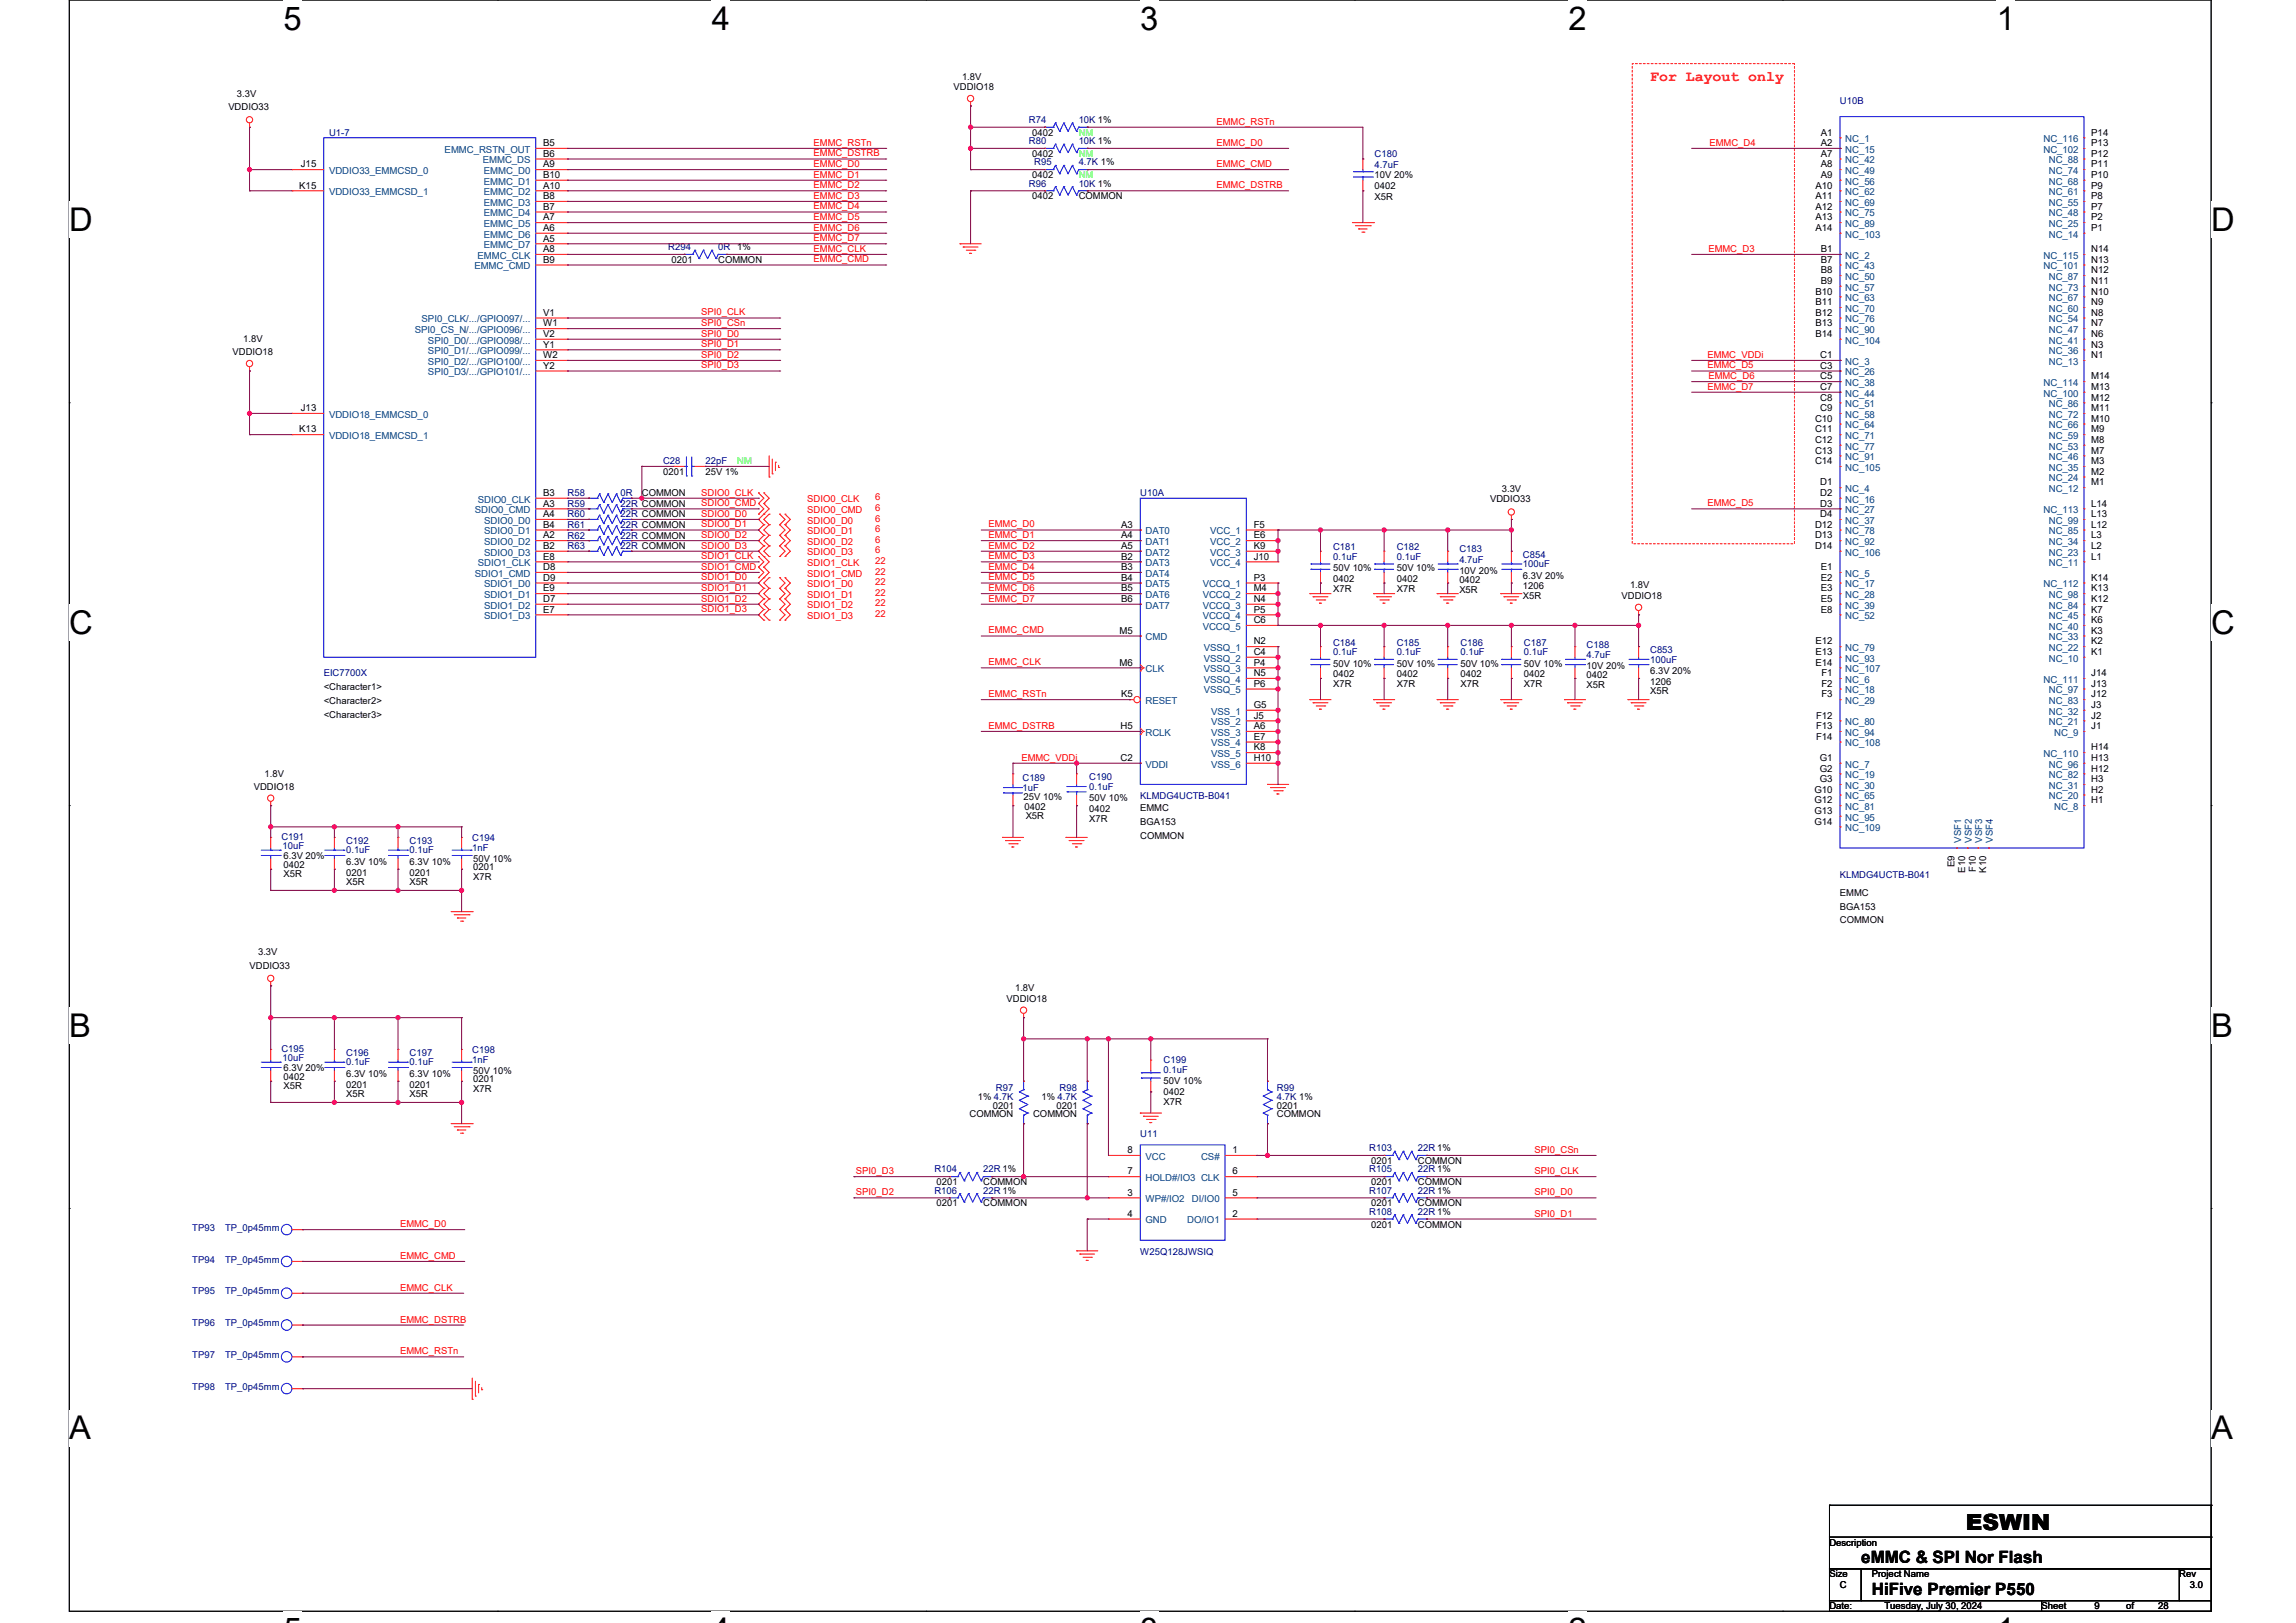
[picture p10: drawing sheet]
<svg xmlns="http://www.w3.org/2000/svg" width="297mm" height="210mm" viewBox="0 0 297 210" stroke-linecap="round" stroke-linejoin="round" font-family="sans-serif">
<defs><g id="words">
<g font-size="4.2">
<text x="36.7" y="3.8">5</text>
<text x="92.1" y="3.8">4</text>
<text x="147.5" y="3.8">3</text>
<text x="202.9" y="3.8">2</text>
<text x="258.3" y="3.8">1</text>
<text x="9" y="29.9">D</text>
<text x="286" y="29.9">D</text>
<text x="9" y="82">C</text>
<text x="286" y="82">C</text>
<text x="9" y="134.1">B</text>
<text x="286" y="134.1">B</text>
<text x="9" y="186.2">A</text>
<text x="286" y="186.2">A</text>
</g>
<text font-size="2.9" x="254.3" y="197.9">ESWIN</text>
<g font-size="2.2">
<text x="240.8" y="202.3">eMMC &amp; SPI Nor Flash</text>
<text x="242.1" y="206.4">HiFive Premier P550</text>
</g>
<text font-size="1.9" fill="#f00" x="213.5" y="10.5">For Layout only</text>
<g font-size="1.2">
<text x="123.4" y="11.7">VDDIO18</text>
<text x="124.4" y="10.3">1.8V</text>
<text x="29.5" y="14.3">VDDIO33</text>
<text x="30.6" y="12.5">3.3V</text>
<text x="133.5" y="17.6">0402</text>
<text x="235.5" y="17.5">A1</text>
<text x="270.5" y="17.5">P14</text>
<text x="38.9" y="21.7">J15</text>
<text x="70.3" y="18.9">B5</text>
<text x="70.3" y="20.3">B6</text>
<text x="70.3" y="21.7">A9</text>
<text x="70.3" y="23">B10</text>
<text x="133.5" y="23.1">0402</text>
<text x="133.5" y="20.3">0402</text>
<text x="177.8" y="23.1">10V 20%</text>
<text x="235.5" y="21.7">A8</text>
<text x="235.5" y="23">A9</text>
<text x="235.5" y="20.3">A7</text>
<text x="235.5" y="18.9">A2</text>
<text x="270.5" y="23">P10</text>
<text x="270.5" y="21.7">P11</text>
<text x="270.5" y="20.3">P12</text>
<text x="270.5" y="18.9">P13</text>
<text x="38.7" y="24.4">K15</text>
<text x="70.3" y="24.4">A10</text>
<text x="70.3" y="25.8">B8</text>
<text x="70.3" y="27.1">B7</text>
<text x="70.3" y="28.5">A7</text>
<text x="70.3" y="29.9">A6</text>
<text x="133.5" y="25.8">0402</text>
<text x="139.5" y="25.8">COMMON</text>
<text x="177.8" y="24.4">0402</text>
<text x="177.8" y="25.9">X5R</text>
<text x="234.8" y="24.4">A10</text>
<text x="234.8" y="25.8">A11</text>
<text x="234.8" y="27.1">A12</text>
<text x="234.8" y="28.5">A13</text>
<text x="234.8" y="29.9">A14</text>
<text x="270.5" y="27.1">P7</text>
<text x="270.5" y="25.8">P8</text>
<text x="270.5" y="24.4">P9</text>
<text x="270.5" y="28.5">P2</text>
<text x="270.5" y="29.9">P1</text>
<text x="70.3" y="31.3">A5</text>
<text x="70.3" y="32.6">A8</text>
<text x="70.3" y="34">B9</text>
<text x="86.9" y="34">0201</text>
<text x="92.9" y="34">COMMON</text>
<text x="95.4" y="32.4">1%</text>
<text x="235.5" y="34">B7</text>
<text x="235.5" y="35.4">B8</text>
<text x="235.5" y="32.6">B1</text>
<text x="270.5" y="35.4">N12</text>
<text x="270.5" y="34">N13</text>
<text x="270.5" y="32.6">N14</text>
<text x="70.3" y="40.9">V1</text>
<text x="234.8" y="38.1">B10</text>
<text x="234.8" y="39.5">B11</text>
<text x="234.8" y="40.9">B12</text>
<text x="235.5" y="36.7">B9</text>
<text x="270.5" y="40.9">N8</text>
<text x="270.5" y="39.5">N9</text>
<text x="270.5" y="38.1">N10</text>
<text x="270.5" y="36.7">N11</text>
<text x="30.1" y="46">VDDIO18</text>
<text x="31.5" y="44.3">1.8V</text>
<text x="70.3" y="42.2">W1</text>
<text x="70.3" y="43.6">V2</text>
<text x="70.3" y="45">Y1</text>
<text x="70.3" y="46.3">W2</text>
<text x="70.3" y="47.7">Y2</text>
<text x="234.8" y="42.2">B13</text>
<text x="234.8" y="43.6">B14</text>
<text x="235.5" y="47.7">C3</text>
<text x="235.5" y="46.3">C1</text>
<text x="270.5" y="42.2">N7</text>
<text x="270.5" y="43.6">N6</text>
<text x="270.5" y="45">N3</text>
<text x="270.5" y="46.3">N1</text>
<text x="38.9" y="53.2">J13</text>
<text x="235.5" y="50.5">C7</text>
<text x="235.5" y="51.8">C8</text>
<text x="235.5" y="53.2">C9</text>
<text x="235.5" y="49.1">C5</text>
<text x="270.5" y="53.2">M11</text>
<text x="270.5" y="51.8">M12</text>
<text x="270.5" y="50.5">M13</text>
<text x="270.5" y="49.1">M14</text>
<text x="38.7" y="56">K13</text>
<text x="234.8" y="54.6">C10</text>
<text x="234.8" y="56">C11</text>
<text x="234.8" y="57.3">C12</text>
<text x="234.8" y="58.7">C13</text>
<text x="270.5" y="58.7">M7</text>
<text x="270.5" y="57.3">M8</text>
<text x="270.5" y="56">M9</text>
<text x="270.5" y="54.6">M10</text>
<text x="70.3" y="64.2">B3</text>
<text x="70.3" y="65.6">A3</text>
<text x="83" y="64.2">COMMON</text>
<text x="85.8" y="61.4">0201</text>
<text x="91.3" y="61.4">25V 1%</text>
<text x="192.7" y="65">VDDIO33</text>
<text x="194.3" y="63.6">3.3V</text>
<text x="234.8" y="60.1">C14</text>
<text x="235.5" y="65.6">D3</text>
<text x="235.5" y="64.2">D2</text>
<text x="235.5" y="62.8">D1</text>
<text x="270.5" y="60.1">M3</text>
<text x="270.5" y="61.4">M2</text>
<text x="270.5" y="62.8">M1</text>
<text x="270.5" y="65.6">L14</text>
<text x="70.3" y="66.9">A4</text>
<text x="70.3" y="68.3">B4</text>
<text x="70.3" y="69.7">A2</text>
<text x="70.3" y="71">B2</text>
<text x="145" y="68.3">A3</text>
<text x="145" y="69.7">A4</text>
<text x="145" y="71">A5</text>
<text x="162.2" y="68.3">F5</text>
<text x="162.2" y="69.7">E6</text>
<text x="162.2" y="71">K9</text>
<text x="234.8" y="68.3">D12</text>
<text x="234.8" y="69.7">D13</text>
<text x="234.8" y="71">D14</text>
<text x="235.5" y="66.9">D4</text>
<text x="270.5" y="69.7">L3</text>
<text x="270.5" y="71">L2</text>
<text x="270.5" y="68.3">L12</text>
<text x="270.5" y="66.9">L13</text>
<text x="70.3" y="72.4">E8</text>
<text x="70.3" y="73.8">D8</text>
<text x="70.3" y="75.2">D9</text>
<text x="70.3" y="76.5">E9</text>
<text x="70.3" y="77.9">D7</text>
<text x="145" y="72.4">B2</text>
<text x="145" y="73.8">B3</text>
<text x="145" y="75.2">B4</text>
<text x="145" y="76.5">B5</text>
<text x="145" y="77.9">B6</text>
<text x="162.2" y="72.4">J10</text>
<text x="162.2" y="75.2">P3</text>
<text x="162.2" y="76.5">M4</text>
<text x="162.2" y="77.9">N4</text>
<text x="172.4" y="73.9">50V 10%</text>
<text x="172.4" y="75.3">0402</text>
<text x="172.4" y="76.5">X7R</text>
<text x="180.7" y="73.9">50V 10%</text>
<text x="180.7" y="75.3">0402</text>
<text x="180.7" y="76.5">X7R</text>
<text x="188.8" y="74.2">10V 20%</text>
<text x="188.8" y="75.4">0402</text>
<text x="188.8" y="76.7">X5R</text>
<text x="197" y="74.9">6.3V 20%</text>
<text x="197" y="76.3">1206</text>
<text x="197" y="77.5">X5R</text>
<text x="209.8" y="77.5">VDDIO18</text>
<text x="210.9" y="76.1">1.8V</text>
<text x="235.5" y="77.9">E5</text>
<text x="235.5" y="76.5">E3</text>
<text x="235.5" y="75.2">E2</text>
<text x="235.5" y="73.8">E1</text>
<text x="270.5" y="72.4">L1</text>
<text x="270.5" y="77.9">K12</text>
<text x="270.5" y="76.5">K13</text>
<text x="270.5" y="75.2">K14</text>
<text x="70.3" y="79.3">E7</text>
<text x="144.8" y="82">M5</text>
<text x="162.2" y="79.3">P5</text>
<text x="162.2" y="80.6">C6</text>
<text x="162.2" y="83.4">N2</text>
<text x="234.8" y="83.4">E12</text>
<text x="235.5" y="79.3">E8</text>
<text x="270.5" y="79.3">K7</text>
<text x="270.5" y="80.6">K6</text>
<text x="270.5" y="82">K3</text>
<text x="270.5" y="83.4">K2</text>
<text x="41.9" y="89.3">&lt;Character1&gt;</text>
<text x="144.8" y="86.1">M6</text>
<text x="162.2" y="84.8">C4</text>
<text x="162.2" y="86.1">P4</text>
<text x="162.2" y="87.5">N5</text>
<text x="162.2" y="88.9">P6</text>
<text x="172.4" y="86.3">50V 10%</text>
<text x="172.4" y="87.7">0402</text>
<text x="172.4" y="88.9">X7R</text>
<text x="180.7" y="86.3">50V 10%</text>
<text x="180.7" y="87.7">0402</text>
<text x="180.7" y="88.9">X7R</text>
<text x="188.9" y="86.3">50V 10%</text>
<text x="188.9" y="87.7">0402</text>
<text x="188.9" y="88.9">X7R</text>
<text x="197.1" y="86.3">50V 10%</text>
<text x="197.1" y="87.7">0402</text>
<text x="197.1" y="88.9">X7R</text>
<text x="205.2" y="86.6">10V 20%</text>
<text x="205.2" y="87.8">0402</text>
<text x="205.2" y="89">X5R</text>
<text x="213.5" y="87.2">6.3V 20%</text>
<text x="213.5" y="88.6">1206</text>
<text x="213.5" y="89.8">X5R</text>
<text x="234.8" y="84.8">E13</text>
<text x="234.8" y="86.1">E14</text>
<text x="235.6" y="88.9">F2</text>
<text x="235.6" y="87.5">F1</text>
<text x="270.5" y="84.8">K1</text>
<text x="270.5" y="88.9">J13</text>
<text x="270.5" y="87.5">J14</text>
<text x="41.9" y="91.1">&lt;Character2&gt;</text>
<text x="41.9" y="92.9">&lt;Character3&gt;</text>
<text x="145" y="94.4">H5</text>
<text x="145" y="90.2">K5</text>
<text x="162.2" y="91.6">G5</text>
<text x="162.2" y="93">J5</text>
<text x="162.2" y="94.4">A6</text>
<text x="162.2" y="95.7">E7</text>
<text x="234.9" y="93">F12</text>
<text x="234.9" y="94.4">F13</text>
<text x="234.9" y="95.7">F14</text>
<text x="235.6" y="90.2">F3</text>
<text x="270.5" y="90.2">J12</text>
<text x="270.5" y="91.6">J3</text>
<text x="270.5" y="93">J2</text>
<text x="270.5" y="94.4">J1</text>
<text x="34.2" y="100.5">1.8V</text>
<text x="145" y="98.5">C2</text>
<text x="162.2" y="97.1">K8</text>
<text x="162.2" y="98.5">H10</text>
<text x="235.4" y="101.2">G3</text>
<text x="235.4" y="99.8">G2</text>
<text x="235.4" y="98.5">G1</text>
<text x="270.5" y="99.8">H12</text>
<text x="270.5" y="101.2">H3</text>
<text x="270.5" y="98.5">H13</text>
<text x="270.5" y="97.1">H14</text>
<text x="32.8" y="102.2">VDDIO18</text>
<text x="132.4" y="103.6">25V 10%</text>
<text x="132.5" y="104.8">0402</text>
<text x="132.7" y="106">X5R</text>
<text x="140.9" y="103.7">50V 10%</text>
<text x="140.9" y="105.1">0402</text>
<text x="140.9" y="106.3">X7R</text>
<text x="147.5" y="104.9">EMMC</text>
<text x="147.5" y="106.7">BGA153</text>
<text x="234.7" y="102.6">G10</text>
<text x="234.7" y="104">G12</text>
<text x="234.7" y="105.3">G13</text>
<text x="234.7" y="106.7">G14</text>
<text x="270.5" y="102.6">H2</text>
<text x="270.5" y="104">H1</text>
<text x="36.7" y="111.1">6.3V 20%</text>
<text x="36.7" y="112.3">0402</text>
<text x="36.7" y="113.4">X5R</text>
<text x="44.8" y="111.9">6.3V 10%</text>
<text x="44.8" y="113.3">0201</text>
<text x="53" y="111.9">6.3V 10%</text>
<text x="53" y="113.3">0201</text>
<text x="61.2" y="111.5">50V 10%</text>
<text x="61.2" y="112.6">0201</text>
<text x="61.2" y="113.8">X7R</text>
<text x="147.5" y="108.5">COMMON</text>
<text x="252.8" y="112.2" transform="rotate(-90 252.8 112.2)">E9</text>
<text x="254.2" y="112.9" transform="rotate(-90 254.2 112.9)">E10</text>
<text x="255.6" y="112.9" transform="rotate(-90 255.6 112.9)">F10</text>
<text x="256.9" y="112.9" transform="rotate(-90 256.9 112.9)">K10</text>
<text x="44.8" y="114.5">X5R</text>
<text x="53" y="114.5">X5R</text>
<text x="238" y="115.9">EMMC</text>
<text x="238" y="117.7">BGA153</text>
<text x="238" y="119.5">COMMON</text>
<text x="32.3" y="125.4">VDDIO33</text>
<text x="33.4" y="123.6">3.3V</text>
<text x="130.2" y="129.6">VDDIO18</text>
<text x="131.3" y="128.2">1.8V</text>
<text x="36.7" y="138.5">6.3V 20%</text>
<text x="36.7" y="139.8">0402</text>
<text x="36.7" y="140.9">X5R</text>
<text x="44.8" y="139.4">6.3V 10%</text>
<text x="44.8" y="140.7">0201</text>
<text x="44.8" y="142">X5R</text>
<text x="53" y="139.4">6.3V 10%</text>
<text x="53" y="140.7">0201</text>
<text x="53" y="142">X5R</text>
<text x="61.2" y="138.9">50V 10%</text>
<text x="61.2" y="140">0201</text>
<text x="61.2" y="141.3">X7R</text>
<text x="126.5" y="142.4">1% 4.7K</text>
<text x="128.4" y="143.5">0201</text>
<text x="134.7" y="142.4">1% 4.7K</text>
<text x="136.7" y="143.5">0201</text>
<text x="150.5" y="140.3">50V 10%</text>
<text x="150.5" y="141.7">0402</text>
<text x="150.5" y="142.9">X7R</text>
<text x="165.2" y="143.5">0201</text>
<text x="125.4" y="144.6">COMMON</text>
<text x="133.6" y="144.6">COMMON</text>
<text x="145.8" y="149.2">8</text>
<text x="159.4" y="149.2">1</text>
<text x="165.2" y="144.6">COMMON</text>
<text x="121.2" y="153.4">0201</text>
<text x="127.2" y="153.4">COMMON</text>
<text x="145.8" y="154.7">3</text>
<text x="145.8" y="152">7</text>
<text x="159.4" y="152">6</text>
<text x="159.4" y="154.7">5</text>
<text x="177.4" y="153.4">0201</text>
<text x="177.4" y="150.6">0201</text>
<text x="183.4" y="153.4">COMMON</text>
<text x="183.4" y="150.6">COMMON</text>
<text x="121.2" y="156.1">0201</text>
<text x="127.2" y="156.1">COMMON</text>
<text x="145.8" y="157.4">4</text>
<text x="159.4" y="157.4">2</text>
<text x="177.4" y="158.8">0201</text>
<text x="177.4" y="156.1">0201</text>
<text x="183.4" y="158.8">COMMON</text>
<text x="183.4" y="156.1">COMMON</text>
<text x="236.6" y="200">Description</text>
<text x="236.6" y="204.1">Size</text>
<text x="236.6" y="208.2">Date:</text>
<text x="238" y="205.5">C</text>
<text x="242.1" y="204.1">Project Name</text>
<text x="243.8" y="208.2">Tuesday, July 30, 2024</text>
<text x="264.1" y="208.2">Sheet</text>
<text x="270.9" y="208.2">9</text>
<text x="275" y="208.2">of</text>
<text x="279.2" y="208.2">28</text>
<text x="281.9" y="204.1">Rev</text>
<text x="283.3" y="205.5">3.0</text>
</g>
<g font-size="1.2" fill="#000080">
<text x="42.6" y="17.6">U1-7</text>
<text x="133.1" y="15.9">R74</text>
<text x="139.5" y="15.9">10K 1%</text>
<text x="238" y="13.4">U10B</text>
<text x="133.1" y="18.7">R80</text>
<text x="133.8" y="21.4">R95</text>
<text x="139.5" y="21.4">4.7K 1%</text>
<text x="139.5" y="18.7">10K 1%</text>
<text x="177.8" y="20.3">C180</text>
<text x="177.8" y="21.7">4.7uF</text>
<text x="133.1" y="24.1">R96</text>
<text x="139.5" y="24.1">10K 1%</text>
<text x="86.5" y="32.4">R294</text>
<text x="92.9" y="32.4">0R</text>
<text x="73.4" y="64.2">R58</text>
<text x="73.4" y="65.6">R59</text>
<text x="80.3" y="64.2">0R</text>
<text x="80.3" y="65.6">22R COMMON</text>
<text x="85.8" y="60.1">C28</text>
<text x="91.3" y="60.1">22pF</text>
<text x="147.5" y="64.2">U10A</text>
<text x="73.4" y="66.9">R60</text>
<text x="73.4" y="68.3">R61</text>
<text x="73.4" y="69.7">R62</text>
<text x="73.4" y="71.1">R63</text>
<text x="80.3" y="66.9">22R COMMON</text>
<text x="80.3" y="68.3">22R COMMON</text>
<text x="80.3" y="69.7">22R COMMON</text>
<text x="80.3" y="71.1">22R COMMON</text>
<text x="172.4" y="71.2">C181</text>
<text x="180.7" y="71.2">C182</text>
<text x="188.8" y="71.5">C183</text>
<text x="172.4" y="72.4">0.1uF</text>
<text x="180.7" y="72.4">0.1uF</text>
<text x="188.8" y="72.8">4.7uF</text>
<text x="197" y="72.1">C854</text>
<text x="197" y="73.4">100uF</text>
<text x="172.4" y="83.5">C184</text>
<text x="180.7" y="83.5">C185</text>
<text x="188.9" y="83.5">C186</text>
<text x="197.1" y="83.5">C187</text>
<text x="205.2" y="83.8">C188</text>
<text x="41.9" y="87.5">EIC7700X</text>
<text x="172.4" y="84.8">0.1uF</text>
<text x="180.7" y="84.8">0.1uF</text>
<text x="188.9" y="84.8">0.1uF</text>
<text x="197.1" y="84.8">0.1uF</text>
<text x="205.2" y="85.2">4.7uF</text>
<text x="213.5" y="84.5">C853</text>
<text x="213.5" y="85.7">100uF</text>
<text x="132.3" y="101.1">C189</text>
<text x="140.9" y="101">C190</text>
<text x="132.3" y="102.3">1uF</text>
<text x="140.9" y="102.2">0.1uF</text>
<text x="147.5" y="103.4">KLMDG4UCTB-B041</text>
<text x="36.4" y="108.6">C191</text>
<text x="36.5" y="109.9">10uF</text>
<text x="44.8" y="109.2">C192</text>
<text x="44.8" y="110.4">0.1uF</text>
<text x="53" y="109.2">C193</text>
<text x="53" y="110.4">0.1uF</text>
<text x="61.1" y="108.8">C194</text>
<text x="61.1" y="110.1">1nF</text>
<text x="238" y="113.6">KLMDG4UCTB-B041</text>
<text x="36.4" y="136.1">C195</text>
<text x="36.5" y="137.3">10uF</text>
<text x="44.8" y="136.6">C196</text>
<text x="44.8" y="137.8">0.1uF</text>
<text x="53" y="136.6">C197</text>
<text x="53" y="137.8">0.1uF</text>
<text x="61.1" y="136.2">C198</text>
<text x="61.1" y="137.6">1nF</text>
<text x="150.5" y="137.6">C199</text>
<text x="128.8" y="141.1">R97</text>
<text x="137.1" y="141.1">R98</text>
<text x="150.5" y="138.8">0.1uF</text>
<text x="165.2" y="141.1">R99</text>
<text x="165.2" y="142.4">4.7K 1%</text>
<text x="147.5" y="147.2">U11</text>
<text x="177.1" y="149">R103</text>
<text x="183.4" y="149">22R1%</text>
<text x="120.9" y="154.4">R106</text>
<text x="120.9" y="151.7">R104</text>
<text x="127.2" y="154.4">22R1%</text>
<text x="127.2" y="151.7">22R1%</text>
<text x="177.1" y="151.7">R105</text>
<text x="177.1" y="154.4">R107</text>
<text x="183.4" y="151.7">22R1%</text>
<text x="183.4" y="154.4">22R1%</text>
<text x="24.9" y="159.2">TP93</text>
<text x="29.1" y="159.2">TP_0p45mm</text>
<text x="177.1" y="157.2">R108</text>
<text x="183.4" y="157.2">22R1%</text>
<text x="24.9" y="167.5">TP95</text>
<text x="24.9" y="163.4">TP94</text>
<text x="29.1" y="167.5">TP_0p45mm</text>
<text x="29.1" y="163.4">TP_0p45mm</text>
<text x="147.5" y="162.4">W25Q128JWSIQ</text>
<text x="24.9" y="171.6">TP96</text>
<text x="29.1" y="171.6">TP_0p45mm</text>
<text x="24.9" y="175.7">TP97</text>
<text x="24.9" y="179.8">TP98</text>
<text x="29.1" y="175.7">TP_0p45mm</text>
<text x="29.1" y="179.8">TP_0p45mm</text>
</g>
<g font-size="1.2" fill="#0f0">
<text x="139.5" y="17.6">NM</text>
<text x="139.5" y="23.1">NM</text>
<text x="139.5" y="20.3">NM</text>
<text x="95.4" y="60.1">NM</text>
</g>
<g font-size="1.2" fill="#f00">
<text x="157.4" y="16.1">EMMC_RSTn</text>
<text x="105.2" y="18.9">EMMC_RSTn</text>
<text x="105.2" y="20.2">EMMC_DSTRB</text>
<text x="105.2" y="21.6">EMMC_D0</text>
<text x="105.2" y="23">EMMC_D1</text>
<text x="157.4" y="18.9">EMMC_D0</text>
<text x="157.4" y="21.6">EMMC_CMD</text>
<text x="221.1" y="18.9">EMMC_D4</text>
<text x="105.2" y="24.4">EMMC_D2</text>
<text x="105.2" y="25.7">EMMC_D3</text>
<text x="105.2" y="27.1">EMMC_D4</text>
<text x="105.2" y="28.5">EMMC_D5</text>
<text x="105.2" y="29.8">EMMC_D6</text>
<text x="157.4" y="24.4">EMMC_DSTRB</text>
<text x="105.2" y="31.2">EMMC_D7</text>
<text x="105.2" y="34">EMMC_CMD</text>
<text x="105.2" y="32.6">EMMC_CLK</text>
<text x="221" y="32.6">EMMC_D3</text>
<text x="90.7" y="40.8">SPI0_CLK</text>
<text x="90.7" y="42.2">SPI0_CSn</text>
<text x="90.7" y="43.6">SPI0_D0</text>
<text x="90.7" y="44.9">SPI0_D1</text>
<text x="90.7" y="46.3">SPI0_D2</text>
<text x="90.7" y="47.7">SPI0_D3</text>
<text x="220.9" y="46.3">EMMC_VDDi</text>
<text x="220.9" y="47.7">EMMC_D5</text>
<text x="220.9" y="50.4">EMMC_D7</text>
<text x="221" y="49.1">EMMC_D6</text>
<text x="90.7" y="65.5">SDIO0_CMD</text>
<text x="90.7" y="64.1">SDIO0_CLK</text>
<text x="104.4" y="65">SDIO0_CLK</text>
<text x="113.2" y="64.7">6</text>
<text x="220.9" y="65.5">EMMC_D5</text>
<text x="90.7" y="68.3">SDIO0_D1</text>
<text x="90.7" y="71">SDIO0_D3</text>
<text x="90.7" y="69.6">SDIO0_D2</text>
<text x="90.7" y="66.9">SDIO0_D0</text>
<text x="104.4" y="67.8">SDIO0_D0</text>
<text x="104.4" y="69.1">SDIO0_D1</text>
<text x="104.4" y="70.5">SDIO0_D2</text>
<text x="104.4" y="71.9">SDIO0_D3</text>
<text x="104.4" y="66.4">SDIO0_CMD</text>
<text x="113.2" y="67.5">6</text>
<text x="113.2" y="68.9">6</text>
<text x="113.2" y="70.2">6</text>
<text x="113.2" y="71.6">6</text>
<text x="113.2" y="66.1">6</text>
<text x="127.9" y="68.3">EMMC_D0</text>
<text x="127.9" y="69.6">EMMC_D1</text>
<text x="127.9" y="71">EMMC_D2</text>
<text x="90.7" y="72.4">SDIO1_CLK</text>
<text x="90.7" y="73.7">SDIO1_CMD</text>
<text x="90.7" y="75.1">SDIO1_D0</text>
<text x="90.7" y="76.5">SDIO1_D1</text>
<text x="90.7" y="77.9">SDIO1_D2</text>
<text x="104.4" y="76">SDIO1_D0</text>
<text x="104.4" y="77.4">SDIO1_D1</text>
<text x="104.4" y="73.2">SDIO1_CLK</text>
<text x="104.4" y="74.6">SDIO1_CMD</text>
<text x="113.2" y="75.7">22</text>
<text x="113.2" y="77.1">22</text>
<text x="113.2" y="73">22</text>
<text x="113.2" y="74.3">22</text>
<text x="127.9" y="72.4">EMMC_D3</text>
<text x="127.9" y="73.7">EMMC_D4</text>
<text x="127.9" y="75.1">EMMC_D5</text>
<text x="127.9" y="76.5">EMMC_D6</text>
<text x="127.9" y="77.9">EMMC_D7</text>
<text x="90.7" y="79.2">SDIO1_D3</text>
<text x="104.4" y="78.7">SDIO1_D2</text>
<text x="104.4" y="80.1">SDIO1_D3</text>
<text x="113.2" y="78.5">22</text>
<text x="113.2" y="79.8">22</text>
<text x="127.9" y="82">EMMC_CMD</text>
<text x="127.9" y="86.1">EMMC_CLK</text>
<text x="127.9" y="90.2">EMMC_RSTn</text>
<text x="127.9" y="94.3">EMMC_DSTRB</text>
<text x="132.1" y="98.4">EMMC_VDDi</text>
<text x="198.5" y="149.2">SPI0_CSn</text>
<text x="110.7" y="151.9">SPI0_D3</text>
<text x="110.7" y="154.7">SPI0_D2</text>
<text x="198.5" y="151.9">SPI0_CLK</text>
<text x="198.5" y="154.7">SPI0_D0</text>
<text x="51.8" y="158.8">EMMC_D0</text>
<text x="198.5" y="157.4">SPI0_D1</text>
<text x="51.8" y="162.9">EMMC_CMD</text>
<text x="51.8" y="167">EMMC_CLK</text>
<text x="51.8" y="171.1">EMMC_DSTRB</text>
<text x="51.8" y="175.2">EMMC_RSTn</text>
</g>
<g font-size="1.2" fill="#004080">
<text x="42.6" y="22.5">VDDIO33_EMMCSD_0</text>
<text x="57.5" y="19.8">EMMC_RSTN_OUT</text>
<text x="62.4" y="21.1">EMMC_DS</text>
<text x="62.6" y="22.5">EMMC_D0</text>
<text x="62.6" y="23.9">EMMC_D1</text>
<text x="238.7" y="22.5">NC_49</text>
<text x="238.7" y="23.9">NC_56</text>
<text x="238.7" y="21.1">NC_42</text>
<text x="238.7" y="19.8">NC_15</text>
<text x="238.7" y="18.4">NC_1</text>
<text x="264.3" y="19.8">NC_102</text>
<text x="264.3" y="18.4">NC_116</text>
<text x="265" y="23.9">NC_68</text>
<text x="265" y="22.5">NC_74</text>
<text x="265" y="21.1">NC_88</text>
<text x="42.6" y="25.3">VDDIO33_EMMCSD_1</text>
<text x="62.6" y="25.3">EMMC_D2</text>
<text x="62.6" y="26.6">EMMC_D3</text>
<text x="62.6" y="28">EMMC_D4</text>
<text x="62.6" y="29.4">EMMC_D5</text>
<text x="238.7" y="25.3">NC_62</text>
<text x="238.7" y="26.6">NC_69</text>
<text x="238.7" y="28">NC_75</text>
<text x="238.7" y="29.4">NC_89</text>
<text x="265" y="28">NC_48</text>
<text x="265" y="26.6">NC_55</text>
<text x="265" y="25.3">NC_61</text>
<text x="265" y="29.4">NC_25</text>
<text x="61.4" y="34.9">EMMC_CMD</text>
<text x="61.8" y="33.5">EMMC_CLK</text>
<text x="62.6" y="30.7">EMMC_D6</text>
<text x="62.6" y="32.1">EMMC_D7</text>
<text x="238.7" y="34.9">NC_43</text>
<text x="238.7" y="33.5">NC_2</text>
<text x="238.7" y="30.7">NC_103</text>
<text x="264.3" y="34.9">NC_101</text>
<text x="264.3" y="33.5">NC_115</text>
<text x="265" y="30.7">NC_14</text>
<text x="54.5" y="41.7">SPI0_CLK/.../GPIO097/...</text>
<text x="238.7" y="36.2">NC_50</text>
<text x="238.7" y="37.6">NC_57</text>
<text x="238.7" y="39">NC_63</text>
<text x="238.7" y="40.3">NC_70</text>
<text x="238.7" y="41.7">NC_76</text>
<text x="265" y="41.7">NC_54</text>
<text x="265" y="40.3">NC_60</text>
<text x="265" y="39">NC_67</text>
<text x="265" y="37.6">NC_73</text>
<text x="265" y="36.2">NC_87</text>
<text x="53.6" y="43.1">SPI0_CS_N/.../GPIO096/...</text>
<text x="55.4" y="44.4">SPI0_D0/.../GPIO098/...</text>
<text x="55.4" y="45.8">SPI0_D1/.../GPIO099/...</text>
<text x="55.4" y="47.2">SPI0_D2/.../GPIO100/...</text>
<text x="238.7" y="47.2">NC_3</text>
<text x="238.7" y="43.1">NC_90</text>
<text x="238.7" y="44.4">NC_104</text>
<text x="265" y="43.1">NC_47</text>
<text x="265" y="44.4">NC_41</text>
<text x="265" y="45.8">NC_36</text>
<text x="265" y="47.2">NC_13</text>
<text x="55.4" y="48.6">SPI0_D3/.../GPIO101/...</text>
<text x="238.7" y="51.3">NC_44</text>
<text x="238.7" y="52.7">NC_51</text>
<text x="238.7" y="49.9">NC_38</text>
<text x="238.7" y="48.6">NC_26</text>
<text x="264.3" y="51.3">NC_100</text>
<text x="264.3" y="49.9">NC_114</text>
<text x="265" y="52.7">NC_86</text>
<text x="42.6" y="54">VDDIO18_EMMCSD_0</text>
<text x="42.6" y="56.8">VDDIO18_EMMCSD_1</text>
<text x="238.7" y="54">NC_58</text>
<text x="238.7" y="55.4">NC_64</text>
<text x="238.7" y="56.8">NC_71</text>
<text x="238.7" y="58.2">NC_77</text>
<text x="238.7" y="59.5">NC_91</text>
<text x="265" y="59.5">NC_46</text>
<text x="265" y="58.2">NC_53</text>
<text x="265" y="56.8">NC_59</text>
<text x="265" y="55.4">NC_66</text>
<text x="265" y="54">NC_72</text>
<text x="61.8" y="65">SDIO0_CLK</text>
<text x="238.7" y="65">NC_16</text>
<text x="238.7" y="63.7">NC_4</text>
<text x="238.7" y="60.9">NC_105</text>
<text x="265" y="60.9">NC_35</text>
<text x="265" y="62.3">NC_24</text>
<text x="265" y="63.7">NC_12</text>
<text x="61.4" y="66.4">SDIO0_CMD</text>
<text x="62.6" y="67.8">SDIO0_D0</text>
<text x="62.6" y="69.1">SDIO0_D1</text>
<text x="62.6" y="70.5">SDIO0_D2</text>
<text x="62.6" y="71.9">SDIO0_D3</text>
<text x="148.2" y="69.1">DAT0</text>
<text x="148.2" y="70.5">DAT1</text>
<text x="148.2" y="71.9">DAT2</text>
<text x="156.5" y="69.1">VCC_1</text>
<text x="156.5" y="70.5">VCC_2</text>
<text x="156.5" y="71.9">VCC_3</text>
<text x="238.7" y="69.1">NC_78</text>
<text x="238.7" y="67.8">NC_37</text>
<text x="238.7" y="66.4">NC_27</text>
<text x="238.7" y="70.5">NC_92</text>
<text x="238.7" y="71.9">NC_106</text>
<text x="264.3" y="66.4">NC_113</text>
<text x="265" y="70.5">NC_34</text>
<text x="265" y="71.9">NC_23</text>
<text x="265" y="69.1">NC_85</text>
<text x="265" y="67.8">NC_99</text>
<text x="61.4" y="74.6">SDIO1_CMD</text>
<text x="61.8" y="73.3">SDIO1_CLK</text>
<text x="62.6" y="76">SDIO1_D0</text>
<text x="62.6" y="77.4">SDIO1_D1</text>
<text x="148.2" y="73.3">DAT3</text>
<text x="148.2" y="74.6">DAT4</text>
<text x="148.2" y="76">DAT5</text>
<text x="148.2" y="77.4">DAT6</text>
<text x="155.6" y="76">VCCQ_1</text>
<text x="155.6" y="77.4">VCCQ_2</text>
<text x="156.5" y="73.3">VCC_4</text>
<text x="238.7" y="77.4">NC_28</text>
<text x="238.7" y="76">NC_17</text>
<text x="238.7" y="74.6">NC_5</text>
<text x="264.3" y="76">NC_112</text>
<text x="265" y="73.3">NC_11</text>
<text x="265" y="77.4">NC_98</text>
<text x="62.6" y="78.7">SDIO1_D2</text>
<text x="62.6" y="80.1">SDIO1_D3</text>
<text x="148.2" y="78.7">DAT7</text>
<text x="148.2" y="82.9">CMD</text>
<text x="155.6" y="78.7">VCCQ_3</text>
<text x="155.6" y="80.1">VCCQ_4</text>
<text x="155.6" y="81.5">VCCQ_5</text>
<text x="238.7" y="80.1">NC_52</text>
<text x="238.7" y="78.7">NC_39</text>
<text x="265" y="80.1">NC_45</text>
<text x="265" y="81.5">NC_40</text>
<text x="265" y="82.9">NC_33</text>
<text x="265" y="78.7">NC_84</text>
<text x="148.2" y="87">CLK</text>
<text x="155.7" y="84.2">VSSQ_1</text>
<text x="155.7" y="85.6">VSSQ_2</text>
<text x="155.7" y="87">VSSQ_3</text>
<text x="155.7" y="88.3">VSSQ_4</text>
<text x="155.7" y="89.7">VSSQ_5</text>
<text x="238.7" y="84.2">NC_79</text>
<text x="238.7" y="89.7">NC_18</text>
<text x="238.7" y="88.3">NC_6</text>
<text x="238.7" y="85.6">NC_93</text>
<text x="238.7" y="87">NC_107</text>
<text x="264.3" y="88.3">NC_111</text>
<text x="265" y="84.2">NC_22</text>
<text x="265" y="85.6">NC_10</text>
<text x="265" y="89.7">NC_97</text>
<text x="148.2" y="95.2">RCLK</text>
<text x="148.2" y="91.1">RESET</text>
<text x="156.7" y="92.5">VSS_1</text>
<text x="156.7" y="93.8">VSS_2</text>
<text x="156.7" y="95.2">VSS_3</text>
<text x="238.7" y="93.8">NC_80</text>
<text x="238.7" y="91.1">NC_29</text>
<text x="238.7" y="95.2">NC_94</text>
<text x="265" y="91.1">NC_83</text>
<text x="265" y="92.5">NC_32</text>
<text x="265" y="93.8">NC_21</text>
<text x="265.7" y="95.2">NC_9</text>
<text x="148.2" y="99.3">VDDI</text>
<text x="156.7" y="96.6">VSS_4</text>
<text x="156.7" y="97.9">VSS_5</text>
<text x="156.7" y="99.3">VSS_6</text>
<text x="238.7" y="100.7">NC_19</text>
<text x="238.7" y="99.3">NC_7</text>
<text x="238.7" y="96.6">NC_108</text>
<text x="264.3" y="97.9">NC_110</text>
<text x="265" y="100.7">NC_82</text>
<text x="265" y="99.3">NC_96</text>
<text x="238.7" y="103.4">NC_65</text>
<text x="238.7" y="104.8">NC_81</text>
<text x="238.7" y="102.1">NC_30</text>
<text x="238.7" y="106.2">NC_95</text>
<text x="238.7" y="107.5">NC_109</text>
<text x="265" y="102.1">NC_31</text>
<text x="265" y="103.4">NC_20</text>
<text x="265.7" y="104.8">NC_8</text>
<text x="253.7" y="109" transform="rotate(-90 253.7 109)">VSF1</text>
<text x="255" y="109" transform="rotate(-90 255 109)">VSF2</text>
<text x="256.4" y="109" transform="rotate(-90 256.4 109)">VSF3</text>
<text x="257.8" y="109" transform="rotate(-90 257.8 109)">VSF4</text>
<text x="148.2" y="155.6">WP#/IO2</text>
<text x="148.2" y="152.8">HOLD#/IO3 CLK</text>
<text x="148.2" y="150.1">VCC</text>
<text x="154.2" y="155.6">DI/IO0</text>
<text x="155.4" y="150.1">CS#</text>
<text x="148.2" y="158.3">GND</text>
<text x="153.6" y="158.3">DO/IO1</text>
</g>
</g></defs>
<path d="M9 0h277v208.5h-277z" fill="none" stroke="#000" stroke-width=".13"/>
<g fill="#fff">
<path d="M36.7 0h2.3v4.7h-2.3z"/>
<path d="M36.7 208.5h2.3v1.5h-2.3z"/>
</g>
<path d="M64.4 0h.1M64.4 208.5h.1" fill="none" stroke="#000" stroke-width=".13"/>
<g fill="#fff">
<path d="M92.1 0h2.3v4.7h-2.3z"/>
<path d="M92.1 208.5h2.3v1.5h-2.3z"/>
</g>
<path d="M119.8 0h.1M119.8 208.5h.1" fill="none" stroke="#000" stroke-width=".13"/>
<g fill="#fff">
<path d="M147.5 0h2.3v4.7h-2.3z"/>
<path d="M147.5 208.5h2.3v1.5h-2.3z"/>
</g>
<path d="M175.2 0h.1M175.2 208.5h.1" fill="none" stroke="#000" stroke-width=".13"/>
<g fill="#fff">
<path d="M202.9 0h2.3v4.7h-2.3z"/>
<path d="M202.9 208.5h2.3v1.5h-2.3z"/>
</g>
<path d="M230.6 0h.1M230.6 208.5h.1" fill="none" stroke="#000" stroke-width=".13"/>
<g fill="#fff">
<path d="M258.3 0h2.4v4.7h-2.4z"/>
<path d="M258.3 208.5h2.4v1.5h-2.4z"/>
<path d="M9 26.1h3v4.7h-3z"/>
<path d="M286 26.1h3.1v4.7h-3.1z"/>
<path d="M9 78.2h3v4.7h-3z"/>
<path d="M286 78.2h3.1v4.7h-3.1z"/>
</g>
<path d="M9 52.1h.1M286 52.1h.1" fill="none" stroke="#000" stroke-width=".13"/>
<g fill="#fff">
<path d="M9 130.3h2.8v4.7h-2.8z"/>
<path d="M286 130.3h2.9v4.7h-2.9z"/>
</g>
<path d="M9 104.2h.1M286 104.2h.1" fill="none" stroke="#000" stroke-width=".13"/>
<g fill="#fff">
<path d="M9 182.4h2.8v4.7h-2.8z"/>
<path d="M286 182.4h2.9v4.7h-2.9z"/>
</g>
<g fill="none" stroke="#000" stroke-width=".13">
<path d="M9 156.4h.1M286 156.4h.1M236.7 198.9h49.3v4.1h-49.3zM236.7 194.8h.1M236.7 194.8v4.1M236.7 194.8h49.3M286 194.8h.1M286 198.9h.1M286 194.8v4.1M236.7 203h4.1v4.1h-4.1zM236.7 207.1h27.4v1.4h-27.4zM240.8 203h41.1v4.1h-41.1z"/>
<path d="M264.1 207.1h21.9v1.4h-21.9zM281.9 203h4.1v4.1h-4.1z"/>
</g>
<path d="M211.1 8.2h21v62.2h-21z" fill="none" stroke="#f00" stroke-width=".13" stroke-dasharray=".3 .3"/>
<g fill="none" stroke="#f00" stroke-width=".13">
<path d="M32.3 16.5h.1M32.3 15.9v.6M125.6 13.7h.1M125.6 13.2v.5M135.1 19.2h.1M140.6 19.2h.1M124.2 31.5h.1M124.2 31.5h2.7M124.6 32h.1M124.6 32h1.9M125 32.4h1.1M125.4 32.8h.1"/>
<path d="M125.4 32.8h.3M126.1 32.4h.1M135.1 21.9h.1M135.1 24.7h.1M140.6 21.9h.1M140.6 24.7h.1M174.9 28.8h2.8M175.3 29.2h2M175.7 29.6h.1M175.7 29.6h1.1M176.2 30h.2M176.3 20.6h.1"/>
<path d="M176.3 24.7h.1M176.3 20.6v1.3M176.3 23.3v1.4M176.4 30h.1M177.3 29.2h.1M177.7 28.8h.1M32.3 48h.1M32.3 47.5v.5M99.5 59v2.7M99.9 59.4v1.9M100.3 59.8h.1M100.3 59.8v1.1"/>
<path d="M76.2 64.5h.1M76.2 65.8h.1M76.2 67.2h.1M76.2 68.6h.1M76.2 70h.1M81.7 64.5h.1M81.7 65.8h.1M81.7 67.2h.1M81.7 68.6h.1M81.7 70h.1M98.1 65.2h.1M98.1 63.8h.1"/>
<path d="M98.1 66.5h.1M98.1 73.4h.1M98.1 72h.1M98.1 74.8h.1M98.1 65.2l.7 .6-.7 .7M98.1 73.4l.7 .7-.7 .7M98.1 63.8l.7 .7-.7 .7M98.1 72l.7 .7-.7 .7M98.8 66.5h.1M98.8 67.9h.1M98.8 69.3h.1M98.8 70.6h.1"/>
<path d="M98.8 72h.1M98.8 74.8h.1M98.8 76.1h.1M98.8 77.5h.1M98.8 78.9h.1M98.8 65.2h.1M98.8 63.8h.1M98.8 73.4h.1M98.8 66.5l-.7 .7 .7 .7M98.8 70.6l-.7 .7 1.4 1.4-.7 .7M98.8 67.9l-.7 .7 .7 .7M98.8 65.2l.7 .6-.7 .7"/>
<path d="M98.8 69.3l-.7 .7 .7 .6M98.8 73.4l.7 .7-1.4 1.3 .7 .7M98.8 78.9l-.7 .7 .7 .6M98.8 76.1l-.7 .7 .7 .7M98.8 77.5l-.7 .7 .7 .7M98.8 63.8l.7 .7-.7 .7M99.5 61.7h.1M99.5 67.9h.1M99.5 66.5h.1M99.5 69.3h.1M99.5 70.6h.1M99.5 72h.1"/>
<path d="M99.5 76.1h.1M99.5 74.8h.1M99.5 77.5h.1M99.5 78.9h.1M99.5 66.5l-.7 .7 .7 .7M99.5 69.3l-.7 .7 .7 .6M99.5 67.9l-.7 .7 .7 .7M99.5 70.6l-.7 .7 .7 .7M99.5 74.8l-.7 .6 .7 .7M99.5 77.5l-.7 .7 .7 .7M99.5 76.1l-.7 .7 .7 .7M99.5 78.9l-.7 .7 .7 .6"/>
<path d="M99.9 61.3h.1M100.7 60.5h.1M100.7 60.2v.3M100.9 67.9h.1M100.9 66.5h.1M100.9 69.3h.1M100.9 70.6h.1M100.9 72h.1M100.9 76.1h.1M100.9 74.8h.1M100.9 77.5h.1M100.9 78.9h.1"/>
<path d="M100.9 69.3l.6 .7-.6 .6M100.9 66.5l.6 .7-.6 .7M100.9 70.6l.6 .7-.6 .7M100.9 67.9l.6 .7-.6 .7M100.9 74.8l.6 .6-.6 .7M100.9 76.1l.6 .7-.6 .7M100.9 77.5l.6 .7-.6 .7M100.9 78.9l.6 .7-.6 .6M101.5 67.9h.1M101.5 66.5h.1M101.5 69.3h.1M101.5 70.6h.1"/>
<path d="M101.5 72h.1M101.5 76.1h.1M101.5 74.8h.1M101.5 77.5h.1M101.5 78.9h.1M101.5 70.6l.7 .7-.7 .7M101.5 66.5l.7 .7-.7 .7M101.5 67.9l.7 .7-.7 .7M101.5 69.3l.7 .7-.7 .6M101.5 74.8l.7 .6-.7 .7M101.5 76.1l.7 .7-.7 .7M101.5 77.5l.7 .7-.7 .7"/>
<path d="M101.5 78.9l.7 .7-.7 .6M147.5 68.6h.1M147.5 70h.1M147.5 71.3h.1M147.5 72.7h.1M147.5 74.1h.1M147.5 75.4h.1M147.5 76.8h.1M147.5 78.2h.1M169.4 76.8h.1M169.4 76.8h2.8M169.9 77.2h.1"/>
<path d="M169.9 77.2h1.9M170.3 77.6h1.1M170.7 78h.1M170.7 78h.3M171.4 77.6h.1M177.7 76.8h.1M177.7 76.8h2.7M178.1 77.2h.1M178.1 77.2h1.9M178.5 77.6h1.1M178.9 78h.1M178.9 78h.3"/>
<path d="M179 71.3h.1M179 75.4h.1M179 71.3v1.4M179 74.1v1.3M179.6 77.6h.1M185.9 76.8h.1M185.9 76.8h2.7M186.3 77.2h.1M186.3 77.2h1.9M186.7 77.6h1.1M187.1 78h.1M187.1 78h.3"/>
<path d="M187.8 77.6h.1M194.1 76.8h.1M194.1 76.8h2.8M194.5 77.2h.1M194.5 77.2h2M195 77.6h1M195.4 78h.1M195.4 78h.2M195.5 67.2h.1M195.5 71.3h.1M195.5 75.4h.1M195.5 66.7v.5"/>
<path d="M195.5 71.3v1.4M195.5 74.1v1.3M196 77.6h.1M212 79.6h.1M212 79v.6M98.8 80.2h.1M99.5 80.2h.1M100.9 80.2h.1M101.5 80.2h.1M147.5 86.8h.1M147.5 86.4h.1M147.5 82.3h.1"/>
<path d="M147.5 95h.1M147.5 94.6h.1M147.5 86l.4 .4M147.5 94.2l.4 .4M147.9 86.4h.1M147.9 94.6h.1M147.9 86.4l-.4 .4M147.9 94.6l-.4 .4M169.4 90.5h.1M169.4 90.5h2.8M169.9 90.9h.1M169.9 90.9h1.9"/>
<path d="M170.3 91.3h1.1M170.7 91.8h.1M170.7 91.8h.3M170.8 83.7h.1M170.8 87.8h.1M170.8 83.7v1.3M170.8 86.4v1.4M171.4 91.3h.1M177.7 90.5h.1M177.7 90.5h2.7M178.1 90.9h.1M178.1 90.9h1.9"/>
<path d="M178.5 91.3h1.1M178.9 91.8h.1M178.9 91.8h.3M179 83.7h.1M179 87.8h.1M179 83.7v1.3M179 86.4v1.4M179.6 91.3h.1M185.9 90.5h.1M185.9 90.5h2.7M186.3 90.9h.1M186.3 90.9h1.9"/>
<path d="M186.7 91.3h1.1M187.1 91.8h.1M187.1 91.8h.3M187.8 91.3h.1M194.1 90.5h.1M194.1 90.5h2.8M194.5 90.9h.1M194.5 90.9h2M195 91.3h1M195.4 91.8h.1M195.4 91.8h.2M195.5 83.7h.1"/>
<path d="M195.5 87.8h.1M195.5 83.7v1.3M195.5 86.4v1.4M196 91.3h.1M202.4 90.5h.1M202.4 90.5h2.7M202.8 90.9h.1M202.8 90.9h1.9M203.2 91.3h1.1M203.6 91.8h.1M203.6 91.8h.3M204.3 91.3h.1"/>
<path d="M210.6 90.5h.1M210.6 90.5h2.7M211 90.9h.1M211 90.9h1.9M211.4 91.3h1.1M211.8 91.8h.1M211.8 91.8h.3M212 83.7h.1M212 87.8h.1M212 83.7v1.3M212 86.4v1.4M212.5 91.3h.1"/>
<path d="M35 104.2h.1M35 108.4h.1M35 112.5h.1M35 103.7v.5M35 108.4v1.3M35 111.1v1.4M58.3 118h2.8M58.7 118.4h2M59.2 118.8h.1M59.2 118.8h1.1M59.6 119.2h.2M59.8 119.2h.1"/>
<path d="M60.7 118.4h.1M61.1 118h.1M129.7 108.4h.1M129.7 108.4h2.7M130.1 108.8h.1M130.1 108.8h1.9M130.5 109.2h1.1M130.9 109.6h.1M130.9 109.6h.3M131.6 109.2h.1M137.9 108.4h.1M137.9 108.4h2.7"/>
<path d="M138.3 108.8h.1M138.3 108.8h1.9M138.7 109.2h1.1M139.1 109.6h.1M139.1 109.6h.3M139.3 100.1h.1M139.3 104.2h.1M139.3 100.1v1.4M139.3 102.9v1.3M139.8 109.2h.1M164 101.5h.1M164 101.5h2.7"/>
<path d="M164.4 101.9h.1M164.4 101.9h1.9M164.8 102.3h1.1M165.2 102.7h.1M165.2 102.7h.3M165.9 102.3h.1M35 127.6h.1M35 135.8h.1M35 139.9h.1M35 127v.6M35 135.8v1.4M35 138.5v1.4"/>
<path d="M132.4 131.7h.1M132.4 139.9h.1M132.4 131.1v.6M140.6 139.9h.1M58.3 145.4h2.8M58.7 145.8h2M59.2 146.2h.1M59.2 146.2h1.1M59.6 146.6h.2M59.8 146.6h.1M60.7 145.8h.1M61.1 145.4h.1"/>
<path d="M122.8 155h.1M128.3 155h.1M132.4 145.4h.1M140.6 145.4h.1M147.5 144h.1M147.5 144h2.7M147.9 144.4h.1M147.9 144.4h1.9M148.3 144.8h1.1M148.7 145.3h.1M148.7 145.3h.3M149.4 144.8h.1"/>
<path d="M179 157.7h.1M179 152.3h.1M179 155h.1M184.5 157.7h.1M184.5 152.3h.1M184.5 155h.1M37.8 167.3h1.3M37.8 171.4h1.3M37.8 175.6h1.3M39.1 167.3h.1M39.1 171.4h.1M39.1 175.6h.1"/>
<path d="M61.1 178.3v2.7M61.5 178.7v1.9M61.9 179.1h.1M61.9 179.1v1.1M62.3 179.8h.1M62.3 179.5v.3M139.3 161.9h.1M139.3 161.9h2.7M139.7 162.3h.1M139.7 162.3h1.9M140.1 162.7h1.1M140.5 163.1h.1"/>
<path d="M140.5 163.1h.3M141.2 162.7h.1M61.1 181h.1M61.5 180.6h.1"/>
<circle cx="32.3" cy="15.5" r=".4"/>
<circle cx="125.5" cy="12.7" r=".41"/>
<circle cx="32.3" cy="47" r=".41"/>
<circle cx="195.5" cy="66.2" r=".4"/>
<circle cx="212" cy="78.6" r=".41"/>
<circle cx="35" cy="103.3" r=".4"/>
<circle cx="35" cy="126.6" r=".4"/>
<circle cx="132.4" cy="130.7" r=".41"/>
</g>
<g fill="none" stroke="#00f" stroke-width=".13">
<path d="M135.1 19.2h.1M135.1 19.2h1.1M136.2 19.2h.1M136.5 18.7h.1M136.5 18.7l-.3 .5M136.5 18.7l.6 1M137.1 19.7h.1M137.6 18.7h.1M137.6 18.7l.6 1 .5-1M137.6 18.7l-.5 1M138.7 18.7h.1M138.7 18.7l.6 1"/>
<path d="M139.3 19.7h.1M139.5 19.2h.1M139.5 19.2l-.2 .5M139.5 19.2h1.1M140.6 19.2h.1M135.1 21.9h.1M135.1 24.7h.1M135.1 21.9h1.1M135.1 24.7h1.1M136.2 21.9h.1M136.2 24.7h.1M136.5 21.4h.1"/>
<path d="M136.5 24.1h.1M136.5 21.4l-.3 .5M136.5 21.4l.6 1.1M136.5 24.1l-.3 .6M136.5 24.1l.6 1.1M137.1 22.5h.1M137.1 25.2h.1M137.6 21.4h.1M137.6 24.1h.1M137.6 21.4l.6 1.1 .5-1.1M137.6 21.4l-.5 1.1M137.6 24.1l.6 1.1 .5-1.1"/>
<path d="M137.6 24.1l-.5 1.1M138.7 21.4h.1M138.7 24.1h.1M138.7 21.4l.6 1.1M138.7 24.1l.6 1.1M139.3 22.5h.1M139.3 25.2h.1M139.5 21.9h.1M139.5 24.7h.1M139.5 21.9l-.2 .6M139.5 21.9h1.1M139.5 24.7l-.2 .5"/>
<path d="M139.5 24.7h1.1M140.6 21.9h.1M140.6 24.7h.1M175.1 22.9h2.4M175.1 22.2h2.4M176.3 22.2h.1M176.3 22.9h.1M176.3 21.9v.3M176.3 22.9v.4M177.5 22.9h.1M177.5 22.2h.1M76.2 64.5h.1"/>
<path d="M76.2 65.8h.1M76.2 67.2h.1M76.2 68.6h.1M76.2 70h.1M76.2 64.5h1.1M76.2 65.8h1.1M76.2 67.2h1.1M76.2 68.6h1.1M76.2 70h1.1M77.3 64.5h.1M77.3 65.8h.1M77.3 67.2h.1"/>
<path d="M77.3 68.6h.1M77.3 70h.1M77.5 63.9h.1M77.5 65.3h.1M77.5 66.7h.1M77.5 68h.1M77.5 69.4h.1M77.5 63.9l-.2 .6M77.5 63.9l.6 1.1M77.5 65.3l-.2 .5M77.5 65.3l.6 1.1M77.5 66.7l-.2 .5"/>
<path d="M77.5 66.7l.6 1.1M77.5 68l-.2 .6M77.5 68l.6 1.1M77.5 69.4l-.2 .6M77.5 69.4l.6 1.1M78.1 65h.1M78.1 66.4h.1M78.1 67.8h.1M78.1 69.1h.1M78.1 70.5h.1M78.6 63.9h.1M78.6 65.3h.1"/>
<path d="M78.6 66.7h.1M78.6 68h.1M78.6 69.4h.1M78.6 63.9l.6 1.1 .5-1.1M78.6 63.9l-.5 1.1M78.6 65.3l.6 1.1 .5-1.1M78.6 65.3l-.5 1.1M78.6 66.7l.6 1.1 .5-1.1M78.6 66.7l-.5 1.1M78.6 68l.6 1.1 .5-1.1M78.6 68l-.5 1.1M78.6 69.4l.6 1.1 .5-1.1"/>
<path d="M78.6 69.4l-.5 1.1M79.7 63.9h.1M79.7 65.3h.1M79.7 66.7h.1M79.7 68h.1M79.7 69.4h.1M79.7 63.9l.6 1.1M79.7 65.3l.6 1.1M79.7 66.7l.6 1.1M79.7 68l.6 1.1M79.7 69.4l.6 1.1M80.3 65h.1"/>
<path d="M80.3 66.4h.1M80.3 67.8h.1M80.3 69.1h.1M80.3 70.5h.1M80.6 64.5h.1M80.6 65.8h.1M80.6 67.2h.1M80.6 68.6h.1M80.6 70h.1M80.6 64.5l-.3 .5M80.6 64.5h1.1M80.6 65.8l-.3 .6"/>
<path d="M80.6 65.8h1.1M80.6 67.2l-.3 .6M80.6 67.2h1.1M80.6 68.6l-.3 .5M80.6 68.6h1.1M80.6 70l-.3 .5M80.6 70h1.1M81.7 64.5h.1M81.7 65.8h.1M81.7 67.2h.1M81.7 68.6h.1M81.7 70h.1"/>
<path d="M147.5 64.5h13.7v37h-13.7zM177.8 73.7h.1M177.8 73h.1M177.8 73.7h2.5M177.8 73h2.5M179 73h.1M179 73.7h.1M179 72.7v.3M179 73.7v.4M194.3 73.7h2.4M194.3 73h2.4M195.5 73h.1"/>
<path d="M195.5 73.7h.1M195.5 72.7v.3M195.5 73.7v.4M196.7 73.7h.1M196.7 73h.1M169.6 86h.1M169.6 85.3h.1M169.6 86h2.4M169.6 85.3h2.4M170.8 85.3h.1M170.8 86h.1M170.8 85v.3"/>
<path d="M170.8 86v.4M177.8 86h.1M177.8 85.3h.1M177.8 86h2.5M177.8 85.3h2.5M179 85.3h.1M179 86h.1M179 85v.3M179 86v.4M194.3 86h.1M194.3 85.3h.1M194.3 86h2.4"/>
<path d="M194.3 85.3h2.4M195.5 85.3h.1M195.5 86h.1M195.5 85v.3M195.5 86v.4M210.7 86h2.5M210.7 85.3h2.5M212 85.3h.1M212 86h.1M212 85v.3M212 86v.4M213.2 86h.1"/>
<path d="M213.2 85.3h.1M33.8 110.7h2.5M33.8 110h2.5M35 110h.1M35 110.7h.1M35 109.7v.3M35 110.7v.4M36.3 110.7h.1M36.3 110h.1M138 102.5h.1M138 101.8h.1M138 102.5h2.5"/>
<path d="M138 101.8h2.5M139.3 101.8h.1M139.3 102.5h.1M139.3 101.5v.3M139.3 102.5v.4M33.8 138.1h2.5M33.8 137.4h2.5M35 137.4h.1M35 138.1h.1M35 137.2v.2M35 138.1v.4M36.3 138.1h.1"/>
<path d="M36.3 137.4h.1M132.4 139.9h.1M132.4 139.9v1.1M140.6 139.9h.1M140.6 139.9v1.1M122.8 155h.1M122.8 155h1.1M123.9 155h.1M124.2 154.4h.1M124.2 154.4l-.3 .6M124.2 154.4l.5 1.1M124.7 155.5h.1"/>
<path d="M125.3 154.4h.1M125.3 154.4l.5 1.1 .6-1.1M125.3 154.4l-.6 1.1M126.4 154.4h.1M126.4 154.4l.5 1.1M126.9 155.5h.1M127.2 155h.1M127.2 155l-.3 .5M127.2 155h1.1M128.3 155h.1M131.9 143.5h.1M131.9 142.4h.1"/>
<path d="M131.9 141.3h.1M131.9 142.4l1.1 .5-1.1 .6M131.9 143.5l1.1 .5M131.9 141.3l1.1 .5M132.4 144.3h.1M132.4 141h.1M132.4 145.4h.1M132.4 141l-.5 .3M132.4 144.3v1.1M133 144h.1M133 141.8h.1M133 144l-.6 .3"/>
<path d="M133 141.8l-1.1 .6M140.1 143.5h.1M140.1 142.4h.1M140.1 141.3h.1M140.1 142.4l1.1 .5-1.1 .6M140.1 143.5l1.1 .5M140.1 141.3l1.1 .5M140.6 144.3h.1M140.6 141h.1M140.6 145.4h.1M140.6 141l-.5 .3M140.6 144.3v1.1"/>
<path d="M141.2 144h.1M141.2 141.8h.1M141.2 144l-.6 .3M141.2 141.8l-1.1 .6M179 157.7h.1M179 152.3h.1M179 155h.1M179 157.7h1.1M179 155h1.1M179 152.3h1.1M180.1 157.7h.1M180.1 152.3h.1"/>
<path d="M180.1 155h.1M180.4 157.2h.1M180.4 151.7h.1M180.4 154.4h.1M180.4 157.2l-.3 .5M180.4 157.2l.6 1.1M180.4 151.7l-.3 .6M180.4 151.7l.6 1.1M180.4 154.4l-.3 .6M180.4 154.4l.6 1.1M181 158.3h.1M181 152.8h.1"/>
<path d="M181 155.5h.1M181.5 157.2h.1M181.5 151.7h.1M181.5 154.4h.1M181.5 157.2l.6 1.1 .5-1.1M181.5 157.2l-.5 1.1M181.5 151.7l.6 1.1 .5-1.1M181.5 151.7l-.5 1.1M181.5 154.4l.6 1.1 .5-1.1M181.5 154.4l-.5 1.1M182.6 157.2h.1M182.6 151.7h.1"/>
<path d="M182.6 154.4h.1M182.6 157.2l.6 1.1M182.6 151.7l.6 1.1M182.6 154.4l.6 1.1M183.2 158.3h.1M183.2 152.8h.1M183.2 155.5h.1M183.4 157.7h.1M183.4 152.3h.1M183.4 155h.1M183.4 157.7l-.2 .6M183.4 157.7h1.1"/>
<path d="M183.4 155h1.1M183.4 152.3l-.2 .5M183.4 152.3h1.1M183.4 155l-.2 .5M184.5 157.7h.1M184.5 152.3h.1M184.5 155h.1"/>
<circle cx="37.1" cy="167.3" r=".68"/>
<circle cx="37.1" cy="171.4" r=".68"/>
<circle cx="37.1" cy="175.6" r=".68"/>
</g>
<circle cx="147.1" cy="90.5" r=".41" fill="#fff" stroke="#f00" stroke-width=".13"/>
<g fill="none" stroke="#f00" stroke-width=".13">
<path d="M69.3 19.2h4.1M73.4 19.2h.1M135.1 16.5h.1M140.6 16.5h.1M238 19.2h.1M238 17.8h.1M269.6 19.2h.1M269.6 17.8h.1M37.8 21.9h.1M37.8 24.7h.1M37.8 21.9h4.1M37.8 24.7h4.1"/>
<path d="M69.3 21.9h4.1M69.3 24.7h4.1M69.3 20.6h4.1M69.3 23.3h4.1M69.3 26.1h4.1M69.3 27.4h4.1M69.3 28.8h4.1M69.3 30.2h4.1M69.3 31.5h4.1M69.3 32.9h4.1M69.3 34.3h4.1M73.4 20.6h.1"/>
<path d="M73.4 21.9h.1M73.4 23.3h.1M73.4 24.7h.1M73.4 26.1h.1M73.4 27.4h.1M73.4 28.8h.1M73.4 30.2h.1M73.4 31.5h.1M73.4 32.9h.1M73.4 34.3h.1M88.5 32.9h.1M94 32.9h.1"/>
<path d="M238 34.3h.1M238 21.9h.1M238 35.7h.1M238 23.3h.1M238 37h.1M238 24.7h.1M238 38.4h.1M238 26.1h.1M238 39.8h.1M238 27.4h.1M238 20.6h.1M238 32.9h.1"/>
<path d="M238 28.8h.1M238 30.2h.1M269.6 27.4h.1M269.6 26.1h.1M269.6 39.8h.1M269.6 24.7h.1M269.6 38.4h.1M269.6 23.3h.1M269.6 37h.1M269.6 21.9h.1M269.6 28.8h.1M269.6 30.2h.1"/>
<path d="M269.6 35.7h.1M269.6 20.6h.1M269.6 34.3h.1M269.6 32.9h.1M37.8 53.5h.1M37.8 56.2h.1M37.8 53.5h4.1M37.8 56.2h4.1M69.3 41.1h4.1M69.3 42.5h4.1M69.3 43.9h4.1M69.3 45.3h4.1"/>
<path d="M69.3 46.6h4.1M69.3 48h4.1M73.4 41.1h.1M73.4 42.5h.1M73.4 43.9h.1M73.4 45.3h.1M73.4 46.6h.1M73.4 48h.1M238 50.7h.1M238 52.1h.1M238 53.5h.1M238 54.9h.1"/>
<path d="M238 56.2h.1M238 41.1h.1M238 57.6h.1M238 49.4h.1M238 48h.1M238 46.6h.1M238 42.5h.1M238 59h.1M238 43.9h.1M269.6 59h.1M269.6 42.5h.1M269.6 57.6h.1"/>
<path d="M269.6 41.1h.1M269.6 56.2h.1M269.6 54.9h.1M269.6 53.5h.1M269.6 43.9h.1M269.6 45.3h.1M269.6 46.6h.1M269.6 52.1h.1M269.6 50.7h.1M269.6 49.4h.1M69.3 68.6h4.1M69.3 70h4.1"/>
<path d="M69.3 71.3h4.1M69.3 72.7h4.1M69.3 75.4h4.1M69.3 76.8h4.1M69.3 78.2h4.1M69.3 79.6h4.1M69.3 64.5h4.1M69.3 65.8h4.1M69.3 67.2h4.1M69.3 74.1h4.1M73.4 64.5h.1M73.4 65.8h.1"/>
<path d="M73.4 67.2h.1M73.4 68.6h.1M73.4 70h.1M73.4 71.3h.1M73.4 72.7h.1M73.4 74.1h.1M73.4 75.4h.1M73.4 76.8h.1M73.4 78.2h.1M73.4 79.6h.1M76.2 71.3h.1M81.7 71.3h.1"/>
<path d="M87.1 60.3h.1M87.1 60.3h1.4M89.9 60.3h1.4M91.3 60.3h.1M161.2 68.6h4.1M161.2 70h4.1M161.2 71.3h4.1M161.2 72.7h4.1M161.2 75.4h4.1M161.2 76.8h4.1M161.2 78.2h4.1M161.2 79.6h4.1"/>
<path d="M165.3 68.6h.1M165.3 70h.1M165.3 71.3h.1M165.3 72.7h.1M165.3 75.4h.1M165.3 76.8h.1M165.3 78.2h.1M165.3 79.6h.1M170.8 71.3h.1M170.8 75.4h.1M170.8 71.3v1.4M170.8 74.1v1.3"/>
<path d="M187.3 71.3h.1M187.3 75.4h.1M187.3 71.3v1.4M187.3 74.1v1.3M238 79.6h.1M238 68.6h.1M238 78.2h.1M238 67.2h.1M238 76.8h.1M238 65.8h.1M238 75.4h.1M238 64.5h.1"/>
<path d="M238 74.1h.1M238 63.1h.1M238 70h.1M238 60.3h.1M238 71.3h.1M269.6 79.6h.1M269.6 60.3h.1M269.6 70h.1M269.6 61.7h.1M269.6 71.3h.1M269.6 63.1h.1M269.6 72.7h.1"/>
<path d="M269.6 78.2h.1M269.6 68.6h.1M269.6 76.8h.1M269.6 67.2h.1M269.6 75.4h.1M269.6 65.8h.1M146.1 90.5h.1M146.1 90.5h.6M147.5 98.8h.1M161.2 80.9h4.1M161.2 83.7h4.1M161.2 85h4.1"/>
<path d="M161.2 86.4h4.1M161.2 87.8h4.1M161.2 89.2h4.1M161.2 91.9h4.1M161.2 93.3h4.1M161.2 94.6h4.1M161.2 96h4.1M161.2 97.4h4.1M161.2 98.8h4.1M165.3 80.9h.1M165.3 83.7h.1M165.3 85h.1"/>
<path d="M165.3 86.4h.1M165.3 87.8h.1M165.3 89.2h.1M165.3 91.9h.1M165.3 93.3h.1M165.3 94.6h.1M165.3 96h.1M165.3 97.4h.1M165.3 98.8h.1M187.3 83.7h.1M187.3 87.8h.1M187.3 83.7v1.3"/>
<path d="M187.3 86.4v1.4M203.7 83.7h.1M203.7 87.8h.1M203.7 83.7v1.3M203.7 86.4v1.4M238 83.7h.1M238 93.3h.1M238 90.5h.1M238 89.2h.1M238 98.8h.1M238 87.8h.1M238 85h.1"/>
<path d="M238 94.6h.1M238 86.4h.1M238 96h.1M269.6 90.5h.1M269.6 80.9h.1M269.6 82.3h.1M269.6 91.9h.1M269.6 83.7h.1M269.6 93.3h.1M269.6 85h.1M269.6 94.6h.1M269.6 98.8h.1"/>
<path d="M269.6 89.2h.1M269.6 97.4h.1M269.6 87.8h.1M43.3 108.4h.1M43.3 112.5h.1M43.3 108.4v1.3M43.3 111.1v1.4M51.5 108.4h.1M51.5 112.5h.1M51.5 108.4v1.3M51.5 111.1v1.4M59.7 108.4h.1"/>
<path d="M59.7 112.5h.1M59.7 108.4v1.3M59.7 111.1v1.4M131 104.2h.1M131 100.1h.1M131 100.1v1.4M131 102.9v1.3M238 102.9h.1M238 104.2h.1M238 101.5h.1M238 100.1h.1M238 105.6h.1"/>
<path d="M238 107h.1M253.1 109.7h.1M254.5 109.7h.1M255.9 109.7h.1M257.2 109.7h.1M269.6 100.1h.1M269.6 101.5h.1M269.6 102.9h.1M269.6 104.2h.1M43.3 135.8h.1M43.3 139.9h.1M43.3 135.8v1.4"/>
<path d="M43.3 138.5v1.4M51.5 135.8h.1M51.5 139.9h.1M51.5 135.8v1.4M51.5 138.5v1.4M59.7 135.8h.1M59.7 139.9h.1M59.7 135.8v1.4M59.7 138.5v1.4M148.9 137.2h.1M148.9 137.2v1.3M148.9 139.9v1.4"/>
<path d="M164 139.9h.1M37.8 159.1h1.3M39.1 159.1h.1M122.8 152.3h.1M128.3 152.3h.1M143.4 155h.1M143.4 152.3h.1M143.4 149.5h.1M143.4 157.7h.1M143.4 155h4.1M143.4 152.3h4.1M143.4 149.5h4.1"/>
<path d="M143.4 157.7h4.1M148.9 141.3h.1M158.5 155h4.1M158.5 152.3h4.1M158.5 149.5h4.1M158.5 157.7h4.1M162.6 149.5h.1M162.6 152.3h.1M162.6 155h.1M162.6 157.7h.1M164 145.4h.1M179 149.5h.1"/>
<path d="M184.5 149.5h.1M37.8 179.7h1.3M37.8 163.2h1.3M39.1 179.7h.1M39.1 163.2h.1"/>
</g>
<g fill="none" stroke="#00f" stroke-width=".13">
<path d="M41.9 17.8h27.4v67.2h-27.4zM135.1 16.5h.1M135.1 16.5h1.1M136.2 16.5h.1M136.5 15.9h.1M136.5 15.9l-.3 .6M136.5 15.9l.6 1.1M137.1 17h.1M137.6 15.9h.1M137.6 15.9l.6 1.1 .5-1.1M137.6 15.9l-.5 1.1M138.7 15.9h.1"/>
<path d="M138.7 15.9l.6 1.1M139.3 17h.1M139.5 16.5h.1M139.5 16.5l-.2 .5M139.5 16.5h1.1M140.6 16.5h.1M238 15.1h31.6v94.6h-31.6zM88.5 32.9h.1M88.5 32.9h1.1M89.6 32.9h.1M89.9 32.4h.1M89.9 32.4l-.3 .5"/>
<path d="M89.9 32.4l.5 1.1M90.4 33.5h.1M91 32.4h.1M91 32.4l.5 1.1 .6-1.1M91 32.4l-.6 1.1M92.1 32.4h.1M92.1 32.4l.5 1.1M92.6 33.5h.1M92.9 32.9h.1M92.9 32.9l-.3 .6M92.9 32.9h1.1M94 32.9h.1"/>
<path d="M88.8 59.1v2.5M89.5 59.1v2.5M76.2 71.3h.1M76.2 71.3h1.1M77.3 71.3h.1M77.5 70.8h.1M77.5 70.8l-.2 .5M77.5 70.8l.6 1.1M78.1 71.9h.1M78.6 70.8h.1M78.6 70.8l.6 1.1 .5-1.1M78.6 70.8l-.5 1.1"/>
<path d="M79.7 70.8h.1M79.7 70.8l.6 1.1M80.3 71.9h.1M80.6 71.3h.1M80.6 71.3l-.3 .6M80.6 71.3h1.1M81.7 71.3h.1M88.5 60.3h.3M88.8 60.3h.1M88.8 61.6h.1M89.5 61.6h.1M89.5 60.3h.1"/>
<path d="M89.5 60.3h.4M169.6 73.7h.1M169.6 73h.1M169.6 73.7h2.4M169.6 73h2.4M170.8 73h.1M170.8 73.7h.1M170.8 72.7v.3M170.8 73.7v.4M186 73.7h2.5M186 73h2.5M187.3 73h.1"/>
<path d="M187.3 73.7h.1M187.3 72.7v.3M187.3 73.7v.4M188.5 73.7h.1M188.5 73h.1M186 86h.1M186 85.3h.1M186 86h2.5M186 85.3h2.5M187.3 85.3h.1M187.3 86h.1M187.3 85v.3"/>
<path d="M187.3 86v.4M202.5 86h2.5M202.5 85.3h2.5M203.7 85.3h.1M203.7 86h.1M203.7 85v.3M203.7 86v.4M205 86h.1M205 85.3h.1M42 110.7h2.5M42 110h2.5M43.3 110h.1"/>
<path d="M43.3 110.7h.1M43.3 109.7v.3M43.3 110.7v.4M44.5 110.7h.1M44.5 110h.1M50.2 110.7h2.5M50.2 110h2.5M51.5 110h.1M51.5 110.7h.1M51.5 109.7v.3M51.5 110.7v.4M52.7 110.7h.1"/>
<path d="M52.7 110h.1M58.5 110.7h2.4M58.5 110h2.4M59.7 110h.1M59.7 110.7h.1M59.7 109.7v.3M59.7 110.7v.4M60.9 110.7h.1M60.9 110h.1M129.8 101.9h.1M129.8 102.6h.1M129.8 101.9h2.5"/>
<path d="M129.8 102.6h2.5M131 102.6h.1M131 101.9h.1M131 101.5v.4M131 102.6v.3M42 138.1h2.5M42 137.4h2.5M43.3 137.4h.1M43.3 138.1h.1M43.3 137.2v.2M43.3 138.1v.4M44.5 138.1h.1"/>
<path d="M44.5 137.4h.1M50.2 138.1h2.5M50.2 137.4h2.5M51.5 137.4h.1M51.5 138.1h.1M51.5 137.2v.2M51.5 138.1v.4M52.7 138.1h.1M52.7 137.4h.1M58.5 138.1h2.4M58.5 137.4h2.4M59.7 137.4h.1"/>
<path d="M59.7 138.1h.1M59.7 137.2v.2M59.7 138.1v.4M60.9 138.1h.1M60.9 137.4h.1M147.6 139.5h.1M147.6 138.8h.1M147.6 139.5h2.5M147.6 138.8h2.5M148.9 138.8h.1M148.9 139.5h.1M148.9 138.5v.3"/>
<path d="M148.9 139.5v.4M164 139.9h.1M164 139.9v1.1M122.8 152.3h.1M122.8 152.3h1.1M123.9 152.3h.1M124.2 151.7h.1M124.2 151.7l-.3 .6M124.2 151.7l.5 1.1M124.7 152.8h.1M125.3 151.7h.1M125.3 151.7l.5 1.1 .6-1.1"/>
<path d="M125.3 151.7l-.6 1.1M126.4 151.7h.1M126.4 151.7l.5 1.1M126.9 152.8h.1M127.2 152.3h.1M127.2 152.3l-.3 .5M127.2 152.3h1.1M128.3 152.3h.1M147.5 148.1h11v12.4h-11zM163.4 144h.1M163.4 141.8h.1M163.4 144l.6 .3"/>
<path d="M163.4 141.8l1.1 .6M164 144.3h.1M164 141h.1M164 145.4h.1M164 141l.5 .3M164 144.3v1.1M164.5 143.5h.1M164.5 142.4h.1M164.5 141.3h.1M164.5 142.4l-1.1 .5 1.1 .6M164.5 143.5l-1.1 .5M164.5 141.3l-1.1 .5"/>
<path d="M179 149.5h.1M179 149.5h1.1M180.1 149.5h.1M180.4 149h.1M180.4 149l-.3 .5M180.4 149l.6 1.1M181 150.1h.1M181.5 149h.1M181.5 149l.6 1.1 .5-1.1M181.5 149l-.5 1.1M182.6 149h.1M182.6 149l.6 1.1"/>
<path d="M183.2 150.1h.1M183.4 149.5h.1M183.4 149.5l-.2 .6M183.4 149.5h1.1M184.5 149.5h.1"/>
<circle cx="37.1" cy="159.1" r=".68"/>
<circle cx="37.1" cy="163.2" r=".68"/>
<circle cx="37.1" cy="179.7" r=".68"/>
</g>
<g fill="none" stroke="#800040" stroke-width=".13">
<path d="M32.3 16.5h.1M32.3 16.5v8.2M73.4 19.2h41.2M114.6 19.2h.1M125.6 13.7h.1M125.6 16.5h.1M125.6 19.2h.1M125.6 13.7v8.2M125.6 19.2h9.5M125.6 16.5h9.5M140.6 19.2h.1M140.6 16.5h.1"/>
<path d="M140.6 19.2h26.1M140.6 16.5h35.7v4.1M218.8 19.2h19.2M238 19.2h.1M32.3 21.9h.1M32.3 24.7h.1M32.3 21.9h5.5M32.3 24.7h5.5M73.4 21.9h41.2M73.4 24.7h41.2M73.4 20.6h41.2M73.4 23.3h41.2"/>
<path d="M73.4 26.1h41.2M73.4 27.4h41.2M73.4 28.8h41.2M73.4 30.2h41.2M73.4 31.5h41.2M73.4 32.9h15.1M73.4 34.3h41.2M88.5 32.9h.1M94 32.9h20.6M114.6 20.6h.1M114.6 21.9h.1M114.6 23.3h.1"/>
<path d="M114.6 24.7h.1M114.6 26.1h.1M114.6 27.4h.1M114.6 28.8h.1M114.6 30.2h.1M114.6 31.5h.1M114.6 34.3h.1M114.6 32.9h.1M125.6 24.7h.1M125.6 21.9h.1M125.6 24.7v6.8M125.6 21.9h9.5"/>
<path d="M125.6 24.7h9.5M140.6 21.9h.1M140.6 24.7h.1M140.6 21.9h26.1M140.6 24.7h26.1M176.3 24.7h.1M176.3 20.6h.1M176.3 24.7v4.1M218.8 32.9h19.2M238 32.9h.1M32.3 48h.1M32.3 56.2h.1"/>
<path d="M32.3 53.5h.1M32.3 48v8.2M32.3 56.2h5.5M32.3 53.5h5.5M73.4 41.1h27.5M73.4 42.5h27.5M73.4 43.9h27.5M73.4 45.3h27.5M73.4 46.6h27.5M73.4 48h27.5M100.9 41.1h.1M100.9 42.5h.1"/>
<path d="M100.9 43.9h.1M100.9 45.3h.1M100.9 46.6h.1M100.9 48h.1M218.8 46.6h19.2M218.8 48h19.2M218.8 49.4h19.2M218.8 50.7h19.2M238 46.6h.1M238 48h.1M238 49.4h.1M238 50.7h.1"/>
<path d="M73.4 68.6h2.8M73.4 70h2.8M73.4 71.3h2.8M73.4 72.7h24.7M73.4 74.1h24.7M73.4 75.4h24.7M73.4 76.8h24.7M73.4 78.2h24.7M73.4 64.5h2.8M73.4 65.8h2.8M73.4 67.2h2.8M73.4 79.6h24.7"/>
<path d="M76.2 64.5h.1M76.2 65.8h.1M76.2 67.2h.1M76.2 68.6h.1M76.2 70h.1M76.2 71.3h.1M81.7 68.6h16.4M81.7 70h16.4M81.7 71.3h16.4M81.7 64.5h16.4M81.7 65.8h16.4M81.7 67.2h16.4"/>
<path d="M83 64.5h.1M83 60.3h.1M83 60.3h4.1M83 60.3v4.2M91.3 60.3h.1M91.3 60.3h8.2M98.1 72.7h.1M98.1 74.1h.1M98.1 75.4h.1M98.1 76.8h.1M98.1 78.2h.1M98.1 79.6h.1"/>
<path d="M98.1 65.8h.1M98.1 68.6h.1M98.1 71.3h.1M98.1 70h.1M98.1 67.2h.1M98.1 64.5h.1M126.9 68.6h20.6M126.9 70h20.6M126.9 71.3h20.6M126.9 72.7h20.6M126.9 74.1h20.6M126.9 75.4h20.6"/>
<path d="M126.9 76.8h20.6M126.9 78.2h20.6M147.5 68.6h.1M147.5 70h.1M147.5 71.3h.1M147.5 72.7h.1M147.5 74.1h.1M147.5 75.4h.1M147.5 76.8h.1M147.5 78.2h.1M165.3 68.6h.1M165.3 70h.1"/>
<path d="M165.3 71.3h.1M165.3 75.4h.1M165.3 76.8h.1M165.3 78.2h.1M165.3 68.6h30.2M165.3 68.6v4.1M165.3 75.4v5.5M170.8 75.4h.1M170.8 68.6h.1M170.8 68.6v2.7M170.8 75.4v1.4M179 75.4h.1"/>
<path d="M179 68.6h.1M179 68.6v2.7M179 75.4v1.4M187.3 75.4h.1M187.3 68.6h.1M187.3 68.6v2.7M187.3 75.4v1.4M195.5 67.2h.1M195.5 71.3h.1M195.5 75.4h.1M195.5 67.2v4.1M195.5 75.4v1.4"/>
<path d="M212 79.6h.1M212 79.6v4.1M218.8 65.8h19.2M238 65.8h.1M126.9 82.3h20.6M126.9 86.4h20.6M126.9 90.5h19.2M126.9 94.6h20.6M131 98.8h.1M131 98.8v1.3M131 98.8h16.5M139.3 98.8h.1"/>
<path d="M139.3 98.8v1.3M146.1 90.5h.1M147.5 82.3h.1M147.5 86.4h.1M147.5 94.6h.1M147.5 98.8h.1M165.3 83.7h.1M165.3 85h.1M165.3 86.4h.1M165.3 87.8h.1M165.3 89.2h.1M165.3 91.9h.1"/>
<path d="M165.3 93.3h.1M165.3 94.6h.1M165.3 96h.1M165.3 97.4h.1M165.3 80.9h.1M165.3 83.7v17.8M165.3 80.9h46.7M170.8 87.8h.1M170.8 80.9h.1M170.8 80.9v2.8M170.8 87.8v2.7M179 87.8h.1"/>
<path d="M179 80.9h.1M179 80.9v2.8M179 87.8v2.7M187.3 87.8h.1M187.3 80.9h.1M187.3 80.9v2.8M187.3 87.8v2.7M195.5 87.8h.1M195.5 80.9h.1M195.5 80.9v2.8M195.5 87.8v2.7M203.7 87.8h.1"/>
<path d="M203.7 80.9h.1M203.7 80.9v2.8M203.7 87.8v2.7M212 83.7h.1M212 87.8h.1M212 87.8v2.7M35 104.2h.1M35 107h.1M35 115.2h.1M35 112.5h.1M35 104.2v4.2M35 112.5v2.7"/>
<path d="M35 115.2h24.7M35 107h24.7M43.3 107h.1M43.3 115.2h.1M43.3 112.5h.1M43.3 107v1.4M43.3 112.5v2.7M51.5 107h.1M51.5 112.5h.1M51.5 115.2h.1M51.5 107v1.4M51.5 112.5v2.7"/>
<path d="M59.7 115.2h.1M59.7 107h.1M59.7 112.5h.1M59.7 107v1.4M59.7 112.5v5.5M131 104.2h.1M131 104.2v4.2M139.3 104.2h.1M139.3 104.2v4.2M165.3 101.5h.1M35 127.6h.1M35 131.7h.1"/>
<path d="M35 139.9h.1M35 127.6v8.2M35 139.9v2.7M35 131.7h24.7M43.3 131.7h.1M43.3 139.9h.1M43.3 131.7v4.1M43.3 139.9v2.7M51.5 131.7h.1M51.5 139.9h.1M51.5 131.7v4.1M51.5 139.9v2.7"/>
<path d="M59.7 131.7h.1M59.7 139.9h.1M59.7 131.7v4.1M59.7 139.9v5.5M132.4 134.4h.1M132.4 131.7h.1M132.4 131.7v8.2M132.4 134.4h31.6M140.6 134.4h.1M140.6 134.4v5.5M143.4 134.4h.1M143.4 134.4v15.1"/>
<path d="M148.9 134.4h.1M148.9 134.4v2.8M164 134.4h.1M164 134.4v5.5M35 142.6h.1M35 142.6h24.7M39.1 159.1h.1M39.1 159.1h21M43.3 142.6h.1M51.5 142.6h.1M59.7 142.6h.1M110.5 152.3h.1"/>
<path d="M110.5 155h.1M110.5 152.3h12.3M110.5 155h12.3M128.3 152.3h.1M128.3 155h.1M128.3 152.3h15.1M128.3 155h15.1M132.4 145.4h.1M132.4 152.3h.1M132.4 145.4v6.9M140.6 145.4h.1M140.6 155h.1"/>
<path d="M140.6 157.7h.1M140.6 145.4v9.6M140.6 157.7v4.2M140.6 157.7h2.8M148.9 141.3h.1M148.9 141.3v2.7M162.6 149.5h.1M162.6 152.3h16.4M162.6 155h16.4M162.6 149.5h16.4M162.6 157.7h16.4M164 145.4h.1"/>
<path d="M164 149.5h.1M164 145.4v4.1M179 152.3h.1M179 155h.1M179 157.7h.1M184.5 149.5h.1M184.5 157.7h.1M184.5 152.3h.1M184.5 155h.1M184.5 152.3h22M184.5 155h22M184.5 149.5h22"/>
<path d="M184.5 157.7h22M39.1 163.2h.1M39.1 167.3h.1M39.1 171.4h.1M39.1 175.6h.1M39.1 179.7h.1M39.1 163.2h21M39.1 167.3h20.9M39.1 171.4h20.9M39.1 175.6h20.9M39.1 179.7h22"/>
</g>
<g fill="#f0f" stroke="#f0f" stroke-width=".13">
<circle cx="165.3" cy="70" r=".27"/>
<circle cx="165.3" cy="71.3" r=".27"/>
<circle cx="165.3" cy="78.2" r=".27"/>
<circle cx="165.3" cy="76.8" r=".27"/>
<circle cx="165.3" cy="79.5" r=".27"/>
<circle cx="165.3" cy="86.4" r=".27"/>
<circle cx="165.3" cy="85" r=".27"/>
<circle cx="165.3" cy="87.8" r=".27"/>
<circle cx="165.3" cy="91.9" r=".27"/>
<circle cx="165.3" cy="89.1" r=".27"/>
<circle cx="165.3" cy="93.3" r=".27"/>
<circle cx="165.3" cy="94.6" r=".27"/>
<circle cx="165.3" cy="97.4" r=".27"/>
<circle cx="165.3" cy="96" r=".27"/>
<circle cx="165.3" cy="98.7" r=".27"/>
<circle cx="125.5" cy="16.5" r=".27"/>
<circle cx="132.4" cy="152.2" r=".27"/>
<circle cx="140.6" cy="155" r=".27"/>
<circle cx="132.4" cy="134.4" r=".27"/>
<circle cx="164" cy="149.5" r=".27"/>
<circle cx="148.9" cy="134.4" r=".27"/>
<circle cx="143.4" cy="134.4" r=".27"/>
<circle cx="140.6" cy="134.4" r=".27"/>
<circle cx="35" cy="131.7" r=".27"/>
<circle cx="51.5" cy="115.2" r=".27"/>
<circle cx="43.2" cy="115.2" r=".27"/>
<circle cx="59.7" cy="115.2" r=".27"/>
<circle cx="51.5" cy="142.6" r=".27"/>
<circle cx="43.2" cy="142.6" r=".27"/>
<circle cx="59.7" cy="142.6" r=".27"/>
<circle cx="51.5" cy="107" r=".27"/>
<circle cx="43.2" cy="107" r=".27"/>
<circle cx="51.5" cy="131.7" r=".27"/>
<circle cx="43.2" cy="131.7" r=".27"/>
<circle cx="139.3" cy="98.7" r=".27"/>
<circle cx="32.3" cy="21.9" r=".27"/>
<circle cx="32.3" cy="53.5" r=".27"/>
<circle cx="125.5" cy="19.2" r=".27"/>
<circle cx="35" cy="107" r=".27"/>
<circle cx="195.5" cy="80.9" r=".27"/>
<circle cx="203.7" cy="80.9" r=".27"/>
<circle cx="170.8" cy="80.9" r=".27"/>
<circle cx="187.3" cy="80.9" r=".27"/>
<circle cx="179" cy="80.9" r=".27"/>
<circle cx="170.8" cy="68.6" r=".27"/>
<circle cx="179" cy="68.6" r=".27"/>
<circle cx="187.3" cy="68.6" r=".27"/>
<circle cx="83" cy="64.5" r=".27"/>
<circle cx="212" cy="80.9" r=".27"/>
<circle cx="195.5" cy="68.6" r=".27"/>
</g>
<use href="#words"/>
</svg>
